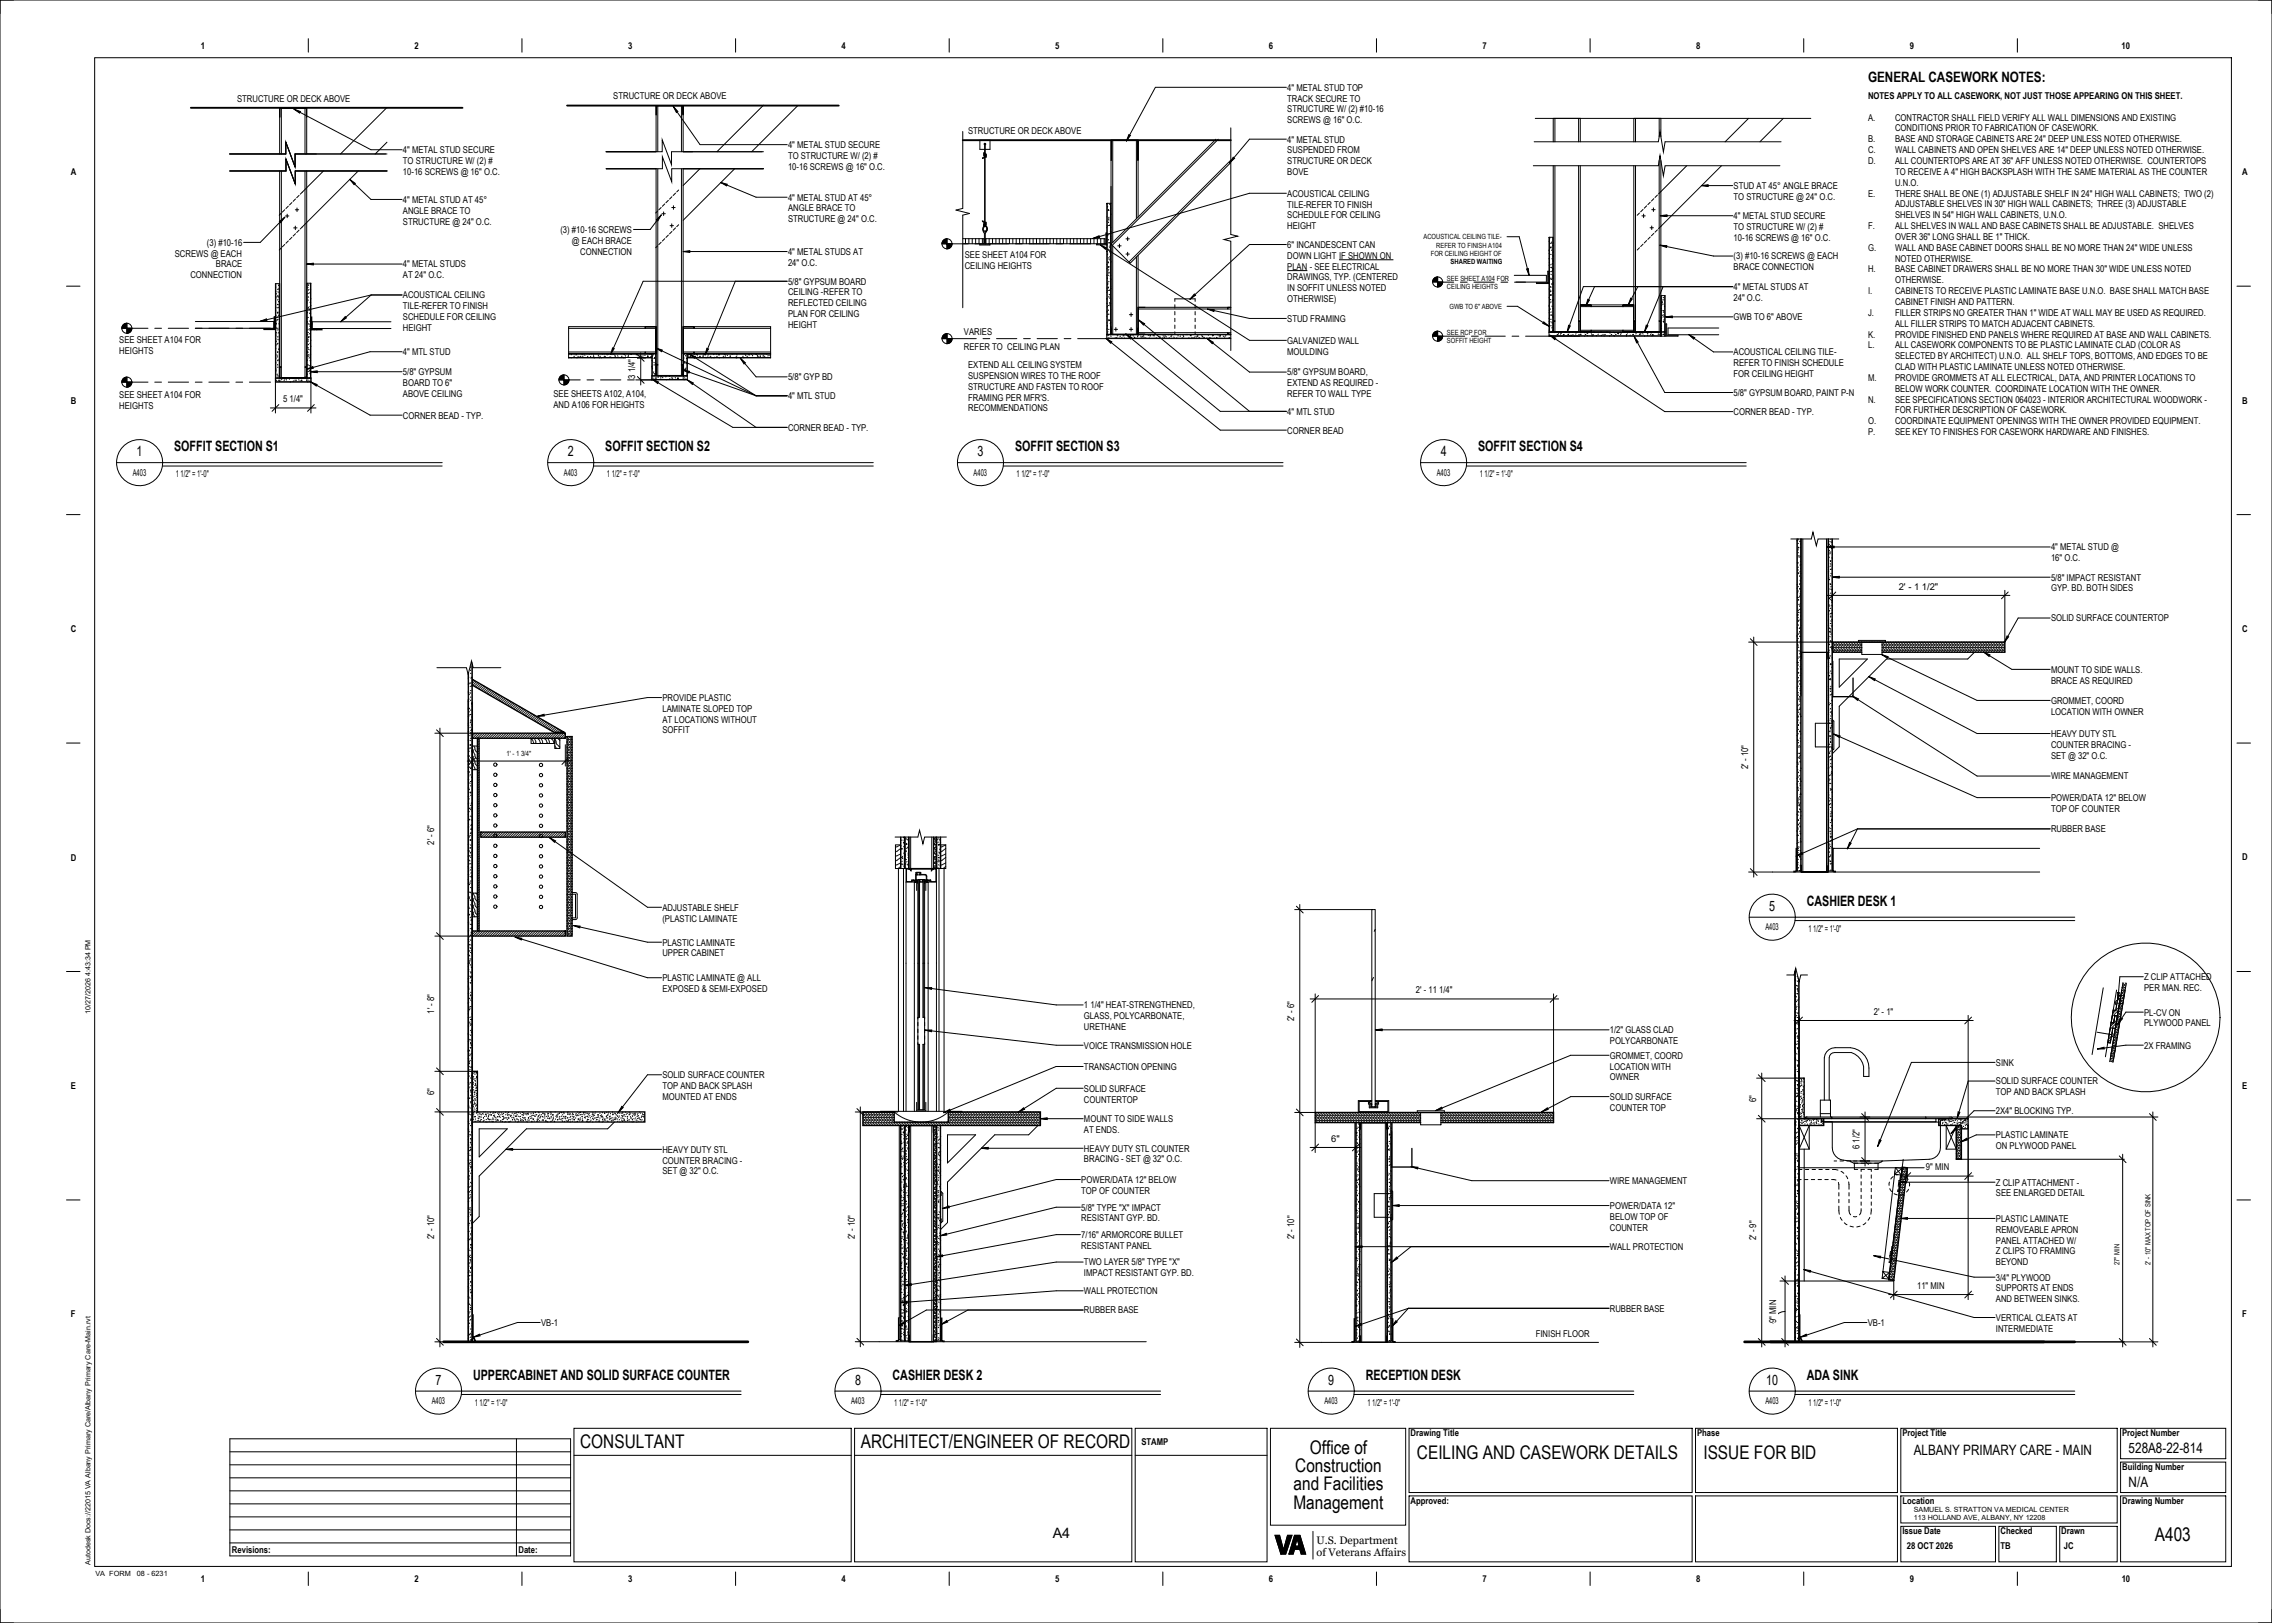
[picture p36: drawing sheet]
<svg xmlns="http://www.w3.org/2000/svg" width="1067mm" height="762mm" viewBox="0 0 1067 762" stroke-linecap="round" stroke-linejoin="round" font-family="sans-serif">
<defs><g id="words">
<g font-size="8.8">
<text x="272" y="680">CONSULTANT</text>
<text x="404" y="680">ARCHITECT/ENGINEER OF RECORD</text>
<text x="615" y="682">Office of</text>
<text x="665" y="685">CEILING AND CASEWORK DETAILS</text>
<text x="800" y="685">ISSUE FOR BID</text>
<text x="608" y="691">Construction</text>
<text x="607" y="700">and Facilities</text>
<text x="607" y="709">Management</text>
<text x="1012" y="723">A403</text>
</g>
<g font-size="6.7">
<text x="877" y="38">GENERAL CASEWORK NOTES:</text>
<text x="64" y="214">1</text>
<text x="82" y="212">SOFFIT SECTION S1</text>
<text x="267" y="214">2</text>
<text x="284" y="212">SOFFIT SECTION S2</text>
<text x="459" y="214">3</text>
<text x="477" y="212">SOFFIT SECTION S3</text>
<text x="676" y="214">4</text>
<text x="694" y="212">SOFFIT SECTION S4</text>
<text x="848" y="425">CASHIER DESK 1</text>
<text x="831" y="428">5</text>
<text x="222" y="648">UPPERCABINET AND SOLID SURFACE COUNTER</text>
<text x="419" y="648">CASHIER DESK 2</text>
<text x="641" y="648">RECEPTION DESK</text>
<text x="848" y="648">ADA SINK</text>
<text x="205" y="650">7</text>
<text x="401" y="650">8</text>
<text x="624" y="650">9</text>
<text x="829" y="650">10</text>
<text x="899" y="683">ALBANY PRIMARY CARE - MAIN</text>
<text x="999" y="682">528A8-22-814</text>
<text x="999" y="698">N/A</text>
<text x="494" y="722">A4</text>
</g>
<g font-size="5.1">
<text x="618" y="725">U.S. Department</text>
<text x="618" y="731">of Veterans Affairs</text>
</g>
<g font-size="4.4">
<text x="94" y="23">1</text>
<text x="195" y="23">2</text>
<text x="295" y="23">3</text>
<text x="395" y="23">4</text>
<text x="495" y="23">5</text>
<text x="596" y="23">6</text>
<text x="696" y="23">7</text>
<text x="796" y="23">8</text>
<text x="897" y="23">9</text>
<text x="996" y="23">10</text>
<text x="111" y="48">STRUCTURE OR DECK ABOVE</text>
<text x="288" y="47">STRUCTURE OR DECK ABOVE</text>
<text x="604" y="43">4&quot; METAL STUD TOP</text>
<text x="604" y="48">TRACK SECURE TO</text>
<text x="877" y="46">NOTES APPLY TO ALL CASEWORK, NOT JUST THOSE APPEARING ON THIS SHEET.</text>
<text x="604" y="53">STRUCTURE W/ (2) #10-16</text>
<text x="604" y="58">SCREWS @ 16&quot; O.C.</text>
<text x="877" y="57">A.</text>
<text x="890" y="57">CONTRACTOR SHALL FIELD VERIFY ALL WALL DIMENSIONS AND EXISTING</text>
<text x="455" y="63">STRUCTURE OR DECK ABOVE</text>
<text x="890" y="62">CONDITIONS PRIOR TO FABRICATION OF CASEWORK.</text>
<text x="189" y="72">4&quot; METAL STUD SECURE</text>
<text x="370" y="69">4&quot; METAL STUD SECURE</text>
<text x="604" y="67">4&quot; METAL STUD</text>
<text x="877" y="67">B.</text>
<text x="877" y="72">C.</text>
<text x="890" y="67">BASE AND STORAGE CABINETS ARE 24&quot; DEEP UNLESS NOTED OTHERWISE.</text>
<text x="890" y="72">WALL CABINETS AND OPEN SHELVES ARE 14&quot; DEEP UNLESS NOTED OTHERWISE.</text>
<text x="189" y="77">TO STRUCTURE W/ (2) #</text>
<text x="370" y="75">TO STRUCTURE W/ (2) #</text>
<text x="604" y="72">SUSPENDED FROM</text>
<text x="604" y="77">STRUCTURE OR DECK</text>
<text x="877" y="77">D.</text>
<text x="890" y="77">ALL COUNTERTOPS ARE AT 36&quot; AFF UNLESS NOTED OTHERWISE. COUNTERTOPS</text>
<text x="33" y="82">A</text>
<text x="189" y="82">10-16 SCREWS @ 16&quot; O.C.</text>
<text x="370" y="80">10-16 SCREWS @ 16&quot; O.C.</text>
<text x="604" y="82">BOVE</text>
<text x="890" y="82">TO RECEIVE A 4&quot; HIGH BACKSPLASH WITH THE SAME MATERIAL AS THE COUNTER</text>
<text x="1053" y="82">A</text>
<text x="814" y="89">STUD AT 45° ANGLE BRACE</text>
<text x="890" y="87">U.N.O.</text>
<text x="189" y="95">4&quot; METAL STUD AT 45°</text>
<text x="370" y="94">4&quot; METAL STUD AT 45°</text>
<text x="604" y="92">ACOUSTICAL CEILING</text>
<text x="814" y="94">TO STRUCTURE @ 24&quot; O.C.</text>
<text x="877" y="92">E.</text>
<text x="890" y="92">THERE SHALL BE ONE (1) ADJUSTABLE SHELF IN 24&quot; HIGH WALL CABINETS; TWO (2)</text>
<text x="189" y="100">ANGLE BRACE TO</text>
<text x="370" y="99">ANGLE BRACE TO</text>
<text x="604" y="97">TILE-REFER TO FINISH</text>
<text x="890" y="97">ADJUSTABLE SHELVES IN 30&quot; HIGH WALL CABINETS; THREE (3) ADJUSTABLE</text>
<text x="189" y="105">STRUCTURE @ 24&quot; O.C.</text>
<text x="370" y="104">STRUCTURE @ 24&quot; O.C.</text>
<text x="604" y="103">SCHEDULE FOR CEILING</text>
<text x="604" y="108">HEIGHT</text>
<text x="814" y="103">4&quot; METAL STUD SECURE</text>
<text x="814" y="108">TO STRUCTURE W/ (2) #</text>
<text x="877" y="108">F.</text>
<text x="890" y="102">SHELVES IN 54&quot; HIGH WALL CABINETS, U.N.O.</text>
<text x="890" y="108">ALL SHELVES IN WALL AND BASE CABINETS SHALL BE ADJUSTABLE. SHELVES</text>
<text x="263" y="109">(3) #10-16 SCREWS</text>
<text x="814" y="113">10-16 SCREWS @ 16&quot; O.C.</text>
<text x="890" y="113">OVER 36&quot; LONG SHALL BE 1&quot; THICK.</text>
<text x="97" y="115">(3) #10-16</text>
<text x="269" y="114">@ EACH BRACE</text>
<text x="272" y="120">CONNECTION</text>
<text x="370" y="120">4&quot; METAL STUDS AT</text>
<text x="604" y="116">6&quot; INCANDESCENT CAN</text>
<text x="877" y="118">G.</text>
<text x="890" y="118">WALL AND BASE CABINET DOORS SHALL BE NO MORE THAN 24&quot; WIDE UNLESS</text>
<text x="82" y="120">SCREWS @ EACH</text>
<text x="101" y="126">BRACE</text>
<text x="189" y="126">4&quot; METAL STUDS</text>
<text x="370" y="125">24&quot; O.C.</text>
<text x="453" y="121">SEE SHEET A104 FOR</text>
<text x="604" y="121">DOWN LIGHT IF SHOWN ON</text>
<text x="814" y="122">(3) #10-16 SCREWS @ EACH</text>
<text x="890" y="123">NOTED OTHERWISE.</text>
<text x="89" y="131">CONNECTION</text>
<text x="189" y="131">AT 24&quot; O.C.</text>
<text x="453" y="126">CEILING HEIGHTS</text>
<text x="604" y="127">PLAN - SEE ELECTRICAL</text>
<text x="604" y="132">DRAWINGS, TYP. (CENTERED</text>
<text x="814" y="127">BRACE CONNECTION</text>
<text x="877" y="128">H.</text>
<text x="890" y="128">BASE CABINET DRAWERS SHALL BE NO MORE THAN 30&quot; WIDE UNLESS NOTED</text>
<text x="370" y="134">5/8&quot; GYPSUM BOARD</text>
<text x="604" y="137">IN SOFFIT UNLESS NOTED</text>
<text x="814" y="136">4&quot; METAL STUDS AT</text>
<text x="890" y="133">OTHERWISE.</text>
<text x="189" y="140">ACOUSTICAL CEILING</text>
<text x="370" y="139">CEILING -REFER TO</text>
<text x="370" y="144">REFLECTED CEILING</text>
<text x="604" y="142">OTHERWISE)</text>
<text x="814" y="141">24&quot; O.C.</text>
<text x="877" y="138">I.</text>
<text x="890" y="138">CABINETS TO RECEIVE PLASTIC LAMINATE BASE U.N.O. BASE SHALL MATCH BASE</text>
<text x="890" y="143">CABINET FINISH AND PATTERN.</text>
<text x="189" y="145">TILE-REFER TO FINISH</text>
<text x="370" y="149">PLAN FOR CEILING</text>
<text x="877" y="148">J.</text>
<text x="890" y="148">FILLER STRIPS NO GREATER THAN 1&quot; WIDE AT WALL MAY BE USED AS REQUIRED.</text>
<text x="189" y="150">SCHEDULE FOR CEILING</text>
<text x="189" y="155">HEIGHT</text>
<text x="370" y="154">HEIGHT</text>
<text x="604" y="151">STUD FRAMING</text>
<text x="814" y="150">GWB TO 6&quot; ABOVE</text>
<text x="890" y="153">ALL FILLER STRIPS TO MATCH ADJACENT CABINETS.</text>
<text x="56" y="161">SEE SHEET A104 FOR</text>
<text x="453" y="157">VARIES</text>
<text x="604" y="161">GALVANIZED WALL</text>
<text x="877" y="158">K.</text>
<text x="890" y="158">PROVIDE FINISHED END PANELS WHERE REQUIRED AT BASE AND WALL CABINETS.</text>
<text x="56" y="166">HEIGHTS</text>
<text x="189" y="167">4&quot; MTL STUD</text>
<text x="453" y="165">REFER TO CEILING PLAN</text>
<text x="604" y="166">MOULDING</text>
<text x="814" y="167">ACOUSTICAL CEILING TILE-</text>
<text x="877" y="164">L.</text>
<text x="890" y="164">ALL CASEWORK COMPONENTS TO BE PLASTIC LAMINATE CLAD (COLOR AS</text>
<text x="455" y="173">EXTEND ALL CEILING SYSTEM</text>
<text x="814" y="172">REFER TO FINISH SCHEDULE</text>
<text x="890" y="169">SELECTED BY ARCHITECT) U.N.O. ALL SHELF TOPS, BOTTOMS, AND EDGES TO BE</text>
<text x="890" y="174">CLAD WITH PLASTIC LAMINATE UNLESS NOTED OTHERWISE.</text>
<text x="189" y="176">5/8&quot; GYPSUM</text>
<text x="298" y="178" transform="rotate(-90 298 178)">3 1/4&quot;</text>
<text x="370" y="179">5/8&quot; GYP BD</text>
<text x="455" y="178">SUSPENSION WIRES TO THE ROOF</text>
<text x="604" y="176">5/8&quot; GYPSUM BOARD,</text>
<text x="814" y="177">FOR CEILING HEIGHT</text>
<text x="877" y="179">M.</text>
<text x="890" y="179">PROVIDE GROMMETS AT ALL ELECTRICAL, DATA, AND PRINTER LOCATIONS TO</text>
<text x="189" y="181">BOARD TO 6&quot;</text>
<text x="455" y="183">STRUCTURE AND FASTEN TO ROOF</text>
<text x="604" y="181">EXTEND AS REQUIRED -</text>
<text x="814" y="186">5/8&quot; GYPSUM BOARD, PAINT P-N</text>
<text x="890" y="184">BELOW WORK COUNTER. COORDINATE LOCATION WITH THE OWNER.</text>
<text x="33" y="190">B</text>
<text x="56" y="187">SEE SHEET A104 FOR</text>
<text x="133" y="189">5 1/4&quot;</text>
<text x="189" y="186">ABOVE CEILING</text>
<text x="260" y="187">SEE SHEETS A102, A104,</text>
<text x="260" y="192">AND A106 FOR HEIGHTS</text>
<text x="370" y="187">4&quot; MTL STUD</text>
<text x="455" y="188">FRAMING PER MFR'S.</text>
<text x="604" y="186">REFER TO WALL TYPE</text>
<text x="877" y="189">N.</text>
<text x="890" y="189">SEE SPECIFICATIONS SECTION 064023 - INTERIOR ARCHITECTURAL WOODWORK -</text>
<text x="1053" y="189">B</text>
<text x="56" y="192">HEIGHTS</text>
<text x="189" y="196">CORNER BEAD - TYP.</text>
<text x="455" y="193">RECOMMENDATIONS</text>
<text x="604" y="195">4&quot; MTL STUD</text>
<text x="814" y="195">CORNER BEAD - TYP.</text>
<text x="890" y="194">FOR FURTHER DESCRIPTION OF CASEWORK.</text>
<text x="370" y="202">CORNER BEAD - TYP.</text>
<text x="604" y="204">CORNER BEAD</text>
<text x="877" y="199">O.</text>
<text x="890" y="199">COORDINATE EQUIPMENT OPENINGS WITH THE OWNER PROVIDED EQUIPMENT.</text>
<text x="877" y="204">P.</text>
<text x="890" y="204">SEE KEY TO FINISHES FOR CASEWORK HARDWARE AND FINISHES.</text>
<text x="62" y="223">A403</text>
<text x="83" y="224">1 1/2&quot; = 1'-0&quot;</text>
<text x="265" y="223">A403</text>
<text x="285" y="224">1 1/2&quot; = 1'-0&quot;</text>
<text x="457" y="223">A403</text>
<text x="477" y="224">1 1/2&quot; = 1'-0&quot;</text>
<text x="675" y="223">A403</text>
<text x="695" y="224">1 1/2&quot; = 1'-0&quot;</text>
<text x="963" y="258">4&quot; METAL STUD @</text>
<text x="963" y="263">16&quot; O.C.</text>
<text x="963" y="273">5/8&quot; IMPACT RESISTANT</text>
<text x="892" y="277">2' - 1 1/2&quot;</text>
<text x="963" y="278">GYP. BD. BOTH SIDES</text>
<text x="963" y="292">SOLID SURFACE COUNTERTOP</text>
<text x="33" y="297">C</text>
<text x="1053" y="297">C</text>
<text x="963" y="316">MOUNT TO SIDE WALLS.</text>
<text x="963" y="321">BRACE AS REQUIRED</text>
<text x="311" y="329">PROVIDE PLASTIC</text>
<text x="311" y="334">LAMINATE SLOPED TOP</text>
<text x="963" y="330">GROMMET, COORD</text>
<text x="963" y="336">LOCATION WITH OWNER</text>
<text x="311" y="339">AT LOCATIONS WITHOUT</text>
<text x="311" y="344">SOFFIT</text>
<text x="963" y="346">HEAVY DUTY STL</text>
<text x="963" y="351">COUNTER BRACING -</text>
<text x="963" y="356">SET @ 32&quot; O.C.</text>
<text x="821" y="361" transform="rotate(-90 821 361)">2' - 10&quot;</text>
<text x="963" y="366">WIRE MANAGEMENT</text>
<text x="963" y="376">POWER/DATA 12&quot; BELOW</text>
<text x="963" y="381">TOP OF COUNTER</text>
<text x="963" y="391">RUBBER BASE</text>
<text x="204" y="397" transform="rotate(-90 204 397)">2' - 6&quot;</text>
<text x="33" y="404">D</text>
<text x="1053" y="404">D</text>
<text x="311" y="428">ADJUSTABLE SHELF</text>
<text x="311" y="433">(PLASTIC LAMINATE</text>
<text x="829" y="437">A403</text>
<text x="849" y="438">1 1/2&quot; = 1'-0&quot;</text>
<text x="311" y="444">PLASTIC LAMINATE</text>
<text x="311" y="449">UPPER CABINET</text>
<text x="311" y="461">PLASTIC LAMINATE @ ALL</text>
<text x="1007" y="460">Z CLIP ATTACHED</text>
<text x="311" y="466">EXPOSED &amp; SEMI-EXPOSED</text>
<text x="665" y="466">2' - 11 1/4&quot;</text>
<text x="1007" y="465">PER MAN. REC.</text>
<text x="509" y="473">1 1/4&quot; HEAT-STRENGTHENED,</text>
<text x="204" y="476" transform="rotate(-90 204 476)">1' - 8&quot;</text>
<text x="509" y="478">GLASS, POLYCARBONATE,</text>
<text x="608" y="479" transform="rotate(-90 608 479)">2' - 6&quot;</text>
<text x="880" y="476">2' - 1&quot;</text>
<text x="1007" y="477">PL-CV ON</text>
<text x="509" y="484">URETHANE</text>
<text x="756" y="485">1/2&quot; GLASS CLAD</text>
<text x="1007" y="482">PLYWOOD PANEL</text>
<text x="756" y="490">POLYCARBONATE</text>
<text x="509" y="492">VOICE TRANSMISSION HOLE</text>
<text x="756" y="497">GROMMET, COORD</text>
<text x="1007" y="492">2X FRAMING</text>
<text x="509" y="502">TRANSACTION OPENING</text>
<text x="756" y="502">LOCATION WITH</text>
<text x="937" y="500">SINK</text>
<text x="311" y="506">SOLID SURFACE COUNTER</text>
<text x="756" y="507">OWNER</text>
<text x="937" y="509">SOLID SURFACE COUNTER</text>
<text x="33" y="511">E</text>
<text x="204" y="514" transform="rotate(-90 204 514)">6&quot;</text>
<text x="311" y="511">TOP AND BACK SPLASH</text>
<text x="509" y="513">SOLID SURFACE</text>
<text x="937" y="514">TOP AND BACK SPLASH</text>
<text x="1053" y="511">E</text>
<text x="311" y="516">MOUNTED AT ENDS</text>
<text x="509" y="518">COUNTERTOP</text>
<text x="756" y="516">SOLID SURFACE</text>
<text x="756" y="522">COUNTER TOP</text>
<text x="825" y="517" transform="rotate(-90 825 517)">6&quot;</text>
<text x="509" y="527">MOUNT TO SIDE WALLS</text>
<text x="937" y="523">2X4&quot; BLOCKING TYP.</text>
<text x="509" y="532">AT ENDS.</text>
<text x="625" y="536">6&quot;</text>
<text x="873" y="539" transform="rotate(-90 873 539)">6 1/2&quot;</text>
<text x="937" y="534">PLASTIC LAMINATE</text>
<text x="937" y="540">ON PLYWOOD PANEL</text>
<text x="311" y="541">HEAVY DUTY STL</text>
<text x="509" y="541">HEAVY DUTY STL COUNTER</text>
<text x="509" y="546">BRACING - SET @ 32&quot; O.C.</text>
<text x="311" y="546">COUNTER BRACING -</text>
<text x="311" y="551">SET @ 32&quot; O.C.</text>
<text x="904" y="550">9&quot; MIN</text>
<text x="508" y="555">POWER/DATA 12&quot; BELOW</text>
<text x="756" y="556">WIRE MANAGEMENT</text>
<text x="937" y="557">Z CLIP ATTACHMENT -</text>
<text x="508" y="560">TOP OF COUNTER</text>
<text x="937" y="562">SEE ENLARGED DETAIL</text>
<text x="508" y="568">5/8&quot; TYPE &quot;X&quot; IMPACT</text>
<text x="756" y="568">POWER/DATA 12&quot;</text>
<text x="508" y="573">RESISTANT GYP. BD.</text>
<text x="756" y="573">BELOW TOP OF</text>
<text x="937" y="574">PLASTIC LAMINATE</text>
<text x="204" y="582" transform="rotate(-90 204 582)">2' - 10&quot;</text>
<text x="401" y="582" transform="rotate(-90 401 582)">2' - 10&quot;</text>
<text x="508" y="581">7/16&quot; ARMORCORE BULLET</text>
<text x="608" y="582" transform="rotate(-90 608 582)">2' - 10&quot;</text>
<text x="756" y="578">COUNTER</text>
<text x="937" y="579">REMOVEABLE APRON</text>
<text x="508" y="586">RESISTANT PANEL</text>
<text x="756" y="587">WALL PROTECTION</text>
<text x="825" y="582" transform="rotate(-90 825 582)">2' - 9&quot;</text>
<text x="937" y="584">PANEL ATTACHED W/</text>
<text x="937" y="589">Z CLIPS TO FRAMING</text>
<text x="509" y="594">TWO LAYER 5/8&quot; TYPE &quot;X&quot;</text>
<text x="509" y="599">IMPACT RESISTANT GYP. BD.</text>
<text x="937" y="594">BEYOND</text>
<text x="900" y="605">11&quot; MIN</text>
<text x="937" y="601">3/4&quot; PLYWOOD</text>
<text x="509" y="608">WALL PROTECTION</text>
<text x="937" y="606">SUPPORTS AT ENDS</text>
<text x="937" y="611">AND BETWEEN SINKS.</text>
<text x="509" y="617">RUBBER BASE</text>
<text x="756" y="616">RUBBER BASE</text>
<text x="33" y="619">F</text>
<text x="254" y="622">VB-1</text>
<text x="834" y="621" transform="rotate(-90 834 621)">9&quot; MIN</text>
<text x="877" y="623">VB-1</text>
<text x="937" y="620">VERTICAL CLEATS AT</text>
<text x="1053" y="619">F</text>
<text x="721" y="628">FINISH FLOOR</text>
<text x="937" y="625">INTERMEDIATE</text>
<text x="203" y="659">A403</text>
<text x="400" y="659">A403</text>
<text x="622" y="659">A403</text>
<text x="829" y="659">A403</text>
<text x="223" y="660">1 1/2&quot; = 1'-0&quot;</text>
<text x="420" y="660">1 1/2&quot; = 1'-0&quot;</text>
<text x="642" y="660">1 1/2&quot; = 1'-0&quot;</text>
<text x="849" y="660">1 1/2&quot; = 1'-0&quot;</text>
<text x="662" y="674">Drawing Title</text>
<text x="797" y="674">Phase</text>
<text x="893" y="674">Project Title</text>
<text x="996" y="674">Project Number</text>
<text x="536" y="678">STAMP</text>
<text x="996" y="690">Building Number</text>
<text x="662" y="706">Approved:</text>
<text x="893" y="706">Location</text>
<text x="996" y="706">Drawing Number</text>
<text x="893" y="720">Issue Date</text>
<text x="939" y="720">Checked</text>
<text x="968" y="720">Drawn</text>
<text x="109" y="729">Revisions:</text>
<text x="243" y="729">Date:</text>
<text x="895" y="727">28 OCT 2026</text>
<text x="939" y="727">TB</text>
<text x="969" y="727">JC</text>
<text x="94" y="743">1</text>
<text x="195" y="743">2</text>
<text x="295" y="743">3</text>
<text x="395" y="743">4</text>
<text x="496" y="743">5</text>
<text x="596" y="743">6</text>
<text x="696" y="743">7</text>
<text x="796" y="743">8</text>
<text x="897" y="743">9</text>
<text x="996" y="743">10</text>
</g>
<g font-size="3.4">
<text x="668" y="112">ACOUSTICAL CEILING TILE-</text>
<text x="674" y="116">REFER TO FINISH A104</text>
<text x="672" y="120">FOR CEILING HEIGHT OF</text>
<text x="681" y="124">SHARED WAITING</text>
<text x="679" y="132">SEE SHEET A104 FOR</text>
<text x="679" y="136">CEILING HEIGHTS</text>
<text x="681" y="145">GWB TO 6&quot; ABOVE</text>
<text x="679" y="157">SEE RCP FOR</text>
<text x="679" y="161">SOFFIT HEIGHT</text>
<text x="238" y="355">1' - 1 3/4&quot;</text>
<text x="42" y="476" transform="rotate(-90 42 476)">10/27/2026 4:43:34 PM</text>
<text x="995" y="594" transform="rotate(-90 995 594)">27&quot; MIN</text>
<text x="1010" y="594" transform="rotate(-90 1010 594)">2' - 10&quot; MAX TOP OF SINK</text>
<text x="899" y="710">SAMUEL S. STRATTON VA MEDICAL CENTER</text>
<text x="899" y="714">113 HOLLAND AVE, ALBANY, NY 12208</text>
<text x="42" y="735" transform="rotate(-90 42 735)">Autodesk Docs://22015 VA Albany Primary Care/Albany Primary Care-Main.rvt</text>
<text x="45" y="740">VA FORM</text>
<text x="64" y="740">08 - 6231</text>
</g>
</g></defs>
<path d="M58 178l2-1v2h-3zM60 179h2v2l-2 1z" fill="#000"/>
<g fill="#fff">
<path d="M146 149v5h5v1h-5z"/>
<path d="M129 149v6h-5v-1h5z"/>
</g>
<path d="M58 152h2v2h-3zM60 154h2v1l-2 2z" fill="#000"/>
<g fill="none" stroke="#000" stroke-width=".47">
<path d="M131 51h13v4v-4h-13v4zM132 51v21M143 51v21M182 50l-22 22M134 75l5 11v-6h43h-43v6l-5-11v5zM144 72v-21h-13v21M181 72h-42v6l-5-11v5h-26h26v-5l5 11v-6h43M182 67l-6 5M108 80h26M131 80v92M132 80l1 97M134 98l-1 2"/>
<path d="M135 97l-1 1M137 95l-1 1M139 98h1M139 93l-1 2M139 98v1M140 92l-1 1M143 80v97M144 80v92M152 80l-11 11M168 80l-27 27M132 116l-1 1M132 100l-1 1"/>
<path d="M134 115l-1 1M134 101h2M135 101v1M135 113l-1 1M137 111l-1 2M138 107h1M139 106v2M139 110l-1 1M140 108l-1 1M129 135h1M129 137h1M129 140h1"/>
<path d="M129 139h.1M130 133v44M130 138h.1M130 139h.1M130 136h1M130 139h1M130 137h1M131 139v1M131 136h.1M131 134h.1M131 133v44M131 140h.1"/>
<path d="M131 135h.1M144 133v44M144 135h1M144 134h1M144 138h1M145 139v1M145 136h.1M145 134h.1M145 137v1M146 136h.1M146 133v44M57 154h12"/>
<path d="M58 152h2v2h2l-1 2-1 1v-3h-3zM60 152v5M73 154h3M79 154h10M92 151h37v3h-37M129 149v6h-5v-1h5zM129 146h1M129 148h1M129 151h1M129 157h1M129 159h1M129 145h.1"/>
<path d="M129 159h.1M129 158h1M129 151h.1M130 152h.1M130 148l-1 1M130 154h.1M130 156h.1M130 150h.1M130 144v1M130 143h1M130 147h1M130 150h1"/>
<path d="M130 154h1M130 158h1M130 149h.1M130 159l1 1M131 141h-1M131 155h-1M131 147h-1M131 144v1M131 142h.1M131 152h.1M131 156h.1M131 148h.1"/>
<path d="M131 156v1M131 145h.1M131 151h.1M131 153h.1M131 158h.1M144 142h.1M144 150h.1M144 141v1M144 147h.1M144 151h.1M144 145h1M144 156h1"/>
<path d="M144 141h1M144 149h1M144 152h1M145 157h-1M145 159v1M145 155h.1M145 144h.1M145 158v1M145 158h.1M145 152h.1M145 154v1M145 146h.1"/>
<path d="M145 157h.1M146 142h.1M146 147h.1M146 153h.1M146 158h.1M146 144h.1M146 155h.1M146 145h.1M146 147h-1M146 149v1M146 151h-1M146 143h.1"/>
<path d="M146 160h.1M146 149v-16h-2v44h2v-22M146 149v5h5v1h-5zM146 140h.1M146 154v1M184 151h-37v3h37M57 179h12M58 178l2-1v2h2l-1 2-1 1v-3h-3zM60 177v5M73 179h3M79 179h10M92 179h3"/>
<path d="M98 179h10M111 179h3M117 179h10M129 177h17v2h-17zM129 162h1M129 168h1M129 170h1M129 173h1M129 179h17M129 161h.1M129 163l1 1M129 173h.1"/>
<path d="M130 174h.1M130 178v1M130 160h.1M130 167h.1M130 162h.1M130 176h.1M130 161h1M130 165h1M130 169h1M130 172h1M130 176h1M130 171h.1"/>
<path d="M130 167v1M130 165h.1M131 177h-1M131 169h-1M131 164h.1M131 178v1M131 177h.1M131 179h.1M131 162h.1M131 167h.1M131 173h.1M131 175h.1"/>
<path d="M131 178h1M131 177v-44h-2v45h17M131 172h.1M131 172h1h-1v5h13v-5h-1h1v5h-13zM132 178h.1M133 178h1M134 178h.1M134 178h1M135 177h1M136 178h.1M136 177h.1M136 179h.1"/>
<path d="M137 177h1M137 178h1M138 179h.1M138 178h1M139 178v1M140 178v1M141 177h.1M141 178h1M141 179h.1M142 179h.1M142 177h1M143 177h1"/>
<path d="M144 178v1M144 177h.1M144 173h.1M144 167h.1M144 172h.1M144 178h.1M144 169h.1M144 176h.1M144 171h1M144 167h1M144 160h1M144 163h1"/>
<path d="M144 174h1M144 178h1M144 165l1 1M145 165h-1M145 179h-1M145 162h.1M145 164h.1M145 166v1M145 174v1M145 168h.1M145 179h.1M145 174h.1"/>
<path d="M146 164h.1M146 169h.1M146 166h.1M146 167h.1M146 172h-1M146 161h.1M146 175h.1M146 172h.1M146 163h.1"/>
<circle cx="60" cy="154" r="2.4"/>
<circle cx="60" cy="179" r="2.4"/>
</g>
<path d="M124 154v1M128 154l-1 1M129 153v1M129 149v1M129 154v1M146 151h.1M146 152v1M148 154l-1 1M149 154v1" fill="none" stroke="#191919" stroke-width=".47"/>
<path d="M90 51h127" fill="none" stroke="#000" stroke-width=".89"/>
<g fill="#fff">
<path d="M306 166h2v10h-2z"/>
<path d="M321 166h2v10h-2z"/>
<path d="M306 176h17v2h-17z"/>
<path d="M267 166h39v2h-39z"/>
<path d="M323 166h39v2h-39z"/>
</g>
<path d="M263 177l2-1v2h-3zM265 178h2v2l-2 1z" fill="#000"/>
<g fill="none" stroke="#000" stroke-width=".47">
<path d="M308 50v21h-23h26v-5l4 11v-6h43M308 50h13v21h37M308 50h13v4v-4h-13v4zM309 50v21M320 50v21M358 49l-21 22M375 50l-22 21M285 79h26v-5l4 11v-6h43h-37v92M308 79v92M309 79v97M320 79v97M329 79l-8 8"/>
<path d="M345 79l-24 24M309 99l-1 1M310 97l-1 2M312 100v1M312 96l-1 1M314 94l-1 1M315 97h2M316 92l-2 1M316 97v1M317 91l-1 1M319 89l-1 1M309 115l-1 1"/>
<path d="M310 114l-1 1M311 100h1M312 112l-1 1M314 110l-1 1M315 106h1M315 105v2M316 109l-2 1M317 107l-1 1M319 106h-1M267 153h41v13h-41zM267 154h41M303 153h5v13h-5v-1v1h5v-13h-5v1z"/>
<path d="M321 153h41v13h-41zM321 153h5v1v-1h-5v13h5v-1v1h-5zM321 154h41M262 178h10M263 177l2-1v2h2l-1 2-1 1v-3h-3zM265 176v5M267 166h39M267 168h39M267 166h39v2h-39zM267 165h41M268 168h.1M268 166v1"/>
<path d="M269 167h1M270 166h.1M271 166l-1 1M271 168h.1M271 167h1M272 166h.1M272 167v1M272 167h1M273 166h.1M274 167h.1M274 167h1M276 166h-1"/>
<path d="M276 178h3M276 167v1M277 167v1M278 166h.1M279 167h.1M279 168h.1M281 168h.1M281 167h.1M282 167h.1M282 178h10M282 168h.1M284 166h.1"/>
<path d="M284 167h.1M284 167v1M285 166v1M286 167v1M287 168h.1M287 166v1M288 166h.1M289 167h.1M290 166h.1M290 167h.1M292 167h.1M293 168h.1"/>
<path d="M293 166v1M294 167h.1M295 178h3M295 167h.1M296 168h.1M297 166l-1 1M299 166v1M299 168h.1M300 167h1M301 167l-1 1M301 167h.1M302 167h.1"/>
<path d="M303 167h.1M304 167h.1M306 167v1M306 167h.1M306 168v10h2M306 169h.1M306 172h.1M306 178h17M306 177h17M306 166v10M306 173h.1M307 177v1"/>
<path d="M307 175h.1M307 168h.1M307 171h.1M307 170h.1M307 166v1M307 176h.1M308 177v1M308 175v1M308 166v10M308 178h.1M308 166h.1M308 172h.1"/>
<path d="M308 174h.1M308 177h.1M308 176h13M308 171h.1M308 176h.1M308 171h1h-1v5h13v-5h-1h1v5h-13zM309 177h.1M310 177h.1M311 177h-1M311 177h.1M313 177h.1M313 176h.1"/>
<path d="M313 178h.1M314 176v1M315 178h-1M315 177h.1M316 177v1M317 177h.1M318 176h.1M318 177h1M318 178h.1M318 178h1M321 177v1M321 176h.1"/>
<path d="M321 172h.1M321 171h.1M321 165h41M321 166v10M321 177h.1M321 168h.1M321 175h.1M321 170h.1M321 166h1M321 170h1M321 173h1M321 177h1"/>
<path d="M321 178h.1M322 173v1M322 167h.1M322 178h.1M322 173h.1M322 168h1M322 174h1M322 170v1M322 166h.1M322 174h.1M323 171h.1M323 166v10"/>
<path d="M323 166h39M323 176h-17v2M323 168h39M323 168h39v-2h-39v12h-22M323 167h1M323 166v1M324 167v1M325 166h.1M326 166h.1M326 167h1M327 166v1M327 167h.1"/>
<path d="M327 168h.1M328 167h1M329 167v1M330 167v1M330 167h.1M331 166h.1M331 168h1M332 167h.1M333 167h1M334 168h.1M335 168h.1M335 166v1"/>
<path d="M336 168h-1M336 166h1M336 167h1M338 166l-1 1M338 166v1M338 168h.1M340 167h.1M340 168h.1M340 166v1M341 167h.1M341 167h1M343 167h.1"/>
<path d="M345 166h.1M346 168h.1M346 167h.1M346 166v1M348 168h.1M349 167h.1M349 168h.1M350 167h.1M351 167h.1M352 166l-1 1M352 166v1M353 166h.1"/>
<path d="M353 167h.1M355 166h.1M356 167h.1M356 167l-1 1M357 167h.1M358 167v1M358 167h.1M359 167h.1M361 167h.1M361 167h1"/>
<circle cx="265" cy="178" r="2.4"/>
</g>
<path d="M266 50h128" fill="none" stroke="#000" stroke-width=".89"/>
<g fill="#fff">
<path d="M463 112h56v2h-56z"/>
<path d="M452 112h10v2h-10z"/>
<path d="M520 95h2v62h-2z"/>
<path d="M520 157h58v2h-58z"/>
</g>
<path d="M443 113l2-1v2h-3zM445 114h2v2l-2 1zM443 157h2v2h-3zM445 159h2v1l-2 1z" fill="#000"/>
<g fill="none" stroke="#000" stroke-width=".47">
<path d="M452 62v36l-3 1 6 1-3 1v43M462 72l1 1M462 73l1 1-1-1M462 72h.1M462 72v1M462 73h.1M462 74v31l-1-1h1M462 68v-1l1 1M462 70h-2v-4h5v4h-2M462 72v-4l1 4M462 73l-1 1h2v31M522 66h12v36"/>
<path d="M522 66h.1M522 75v79M522 66h12v9v-9h-12v9zM522 66v48M534 66v37M571 65l-49 50 9 9 47-48M572 65l-50 50M578 75l-48 48M578 60v50l3 1-6 1 3 1v52M520 95h2v62h-2zM520 96h.1M520 95v62"/>
<path d="M520 97h.1M520 99h1M521 98l-1 1M521 96h.1M521 96h1M521 98h1M521 95v62M442 114h13M443 113l2-1v2h2l-1 2-1 1v-3h-3zM445 112v5M452 112h10v2h-10M453 112v2"/>
<path d="M455 112v2M457 112v2M458 114h3M458 112v2M460 112v2M461 112v2M462 106h.1M462 105v1M462 105h.1M462 108h1v7h2h-5h2zM462 106v3M462 106l-1 2 1 1"/>
<path d="M463 106a1.6 1.6 0 0 1 0 3M463 106a1.8 1.8 0 0 1 0 3M463 104l-1 1M463 105l-1 1M463 112h56v2h-56zM463 112v2M464 114h10M464 112v2M466 112v2M468 112v2M469 112v2M471 112v2"/>
<path d="M472 112v2M474 112v2M476 112v2M477 114h3M477 112v2M479 112v2M480 112v2M482 112v2M483 114h10M484 112v2M485 112v2M487 112v2"/>
<path d="M488 112v2M490 112v2M491 112v2M493 112v2M495 112v2M496 114h3M496 112v2M498 112v2M499 112v2M501 112v2M502 114h10M503 112v2"/>
<path d="M504 112v2M506 112v2M507 112v2M509 112v2M510 112v2M512 112v2M514 112v2M515 112v2M517 112v2M518 112v2M520 102h.1M520 104h.1"/>
<path d="M520 107h.1M520 113h.1M520 115l-1-6v6h-4h5M520 106h.1M520 118h.1M520 110h.1M520 110v1M520 119v1M520 103h1M520 106h1M520 110h1M520 114h1"/>
<path d="M520 117h1M521 103h.1M521 112l-1 1M521 104l-1 1M521 102h.1M521 116h.1M521 114h.1M521 118h.1M521 106h.1M521 114v1M521 109h1M521 115v1"/>
<path d="M521 111h1M521 101h1M521 107h1M521 112h1M521 118h1M522 119h-1M522 113h.1M522 108v1M522 100v1M522 115v42M525 115h1M526 115v1"/>
<path d="M529 112h1M529 119h1M529 111v2M529 118v2M534 120v34v-10h44h-2v1l1-1h1M520 124h.1M520 126h.1M520 129h.1M520 135h.1M520 137h.1M520 136v1M520 130v1"/>
<path d="M520 133h.1M520 133v1M520 125h.1M520 123h1M520 123h.1M520 121h1M520 125h1M520 128h1M520 132h1M520 139h1M521 125v1M521 135h-1"/>
<path d="M521 127h-1M521 128h.1M521 122h.1M521 138h.1M521 136h-1M521 120v1M521 140h.1M521 131h1M521 129v1M521 121h.1M521 120h1M521 123h1"/>
<path d="M521 129h1M521 134h1M522 135v1M522 131h.1M522 123h.1M534 121v36M442 159h16M443 157h2v2h2l-1 2h-1v-2h-3zM445 157v4M462 159h3M468 159h9M481 159h3"/>
<path d="M487 159h9M500 159h3M520 149h.1M520 152h.1M520 158h.1M520 159h58M520 157h58M520 142v1M520 140h.1M520 153h.1M520 154v1M520 146h.1"/>
<path d="M520 144h.1M520 157v1M520 156h.1M520 147v1M520 145l1 1M520 143h1M520 148h1M520 155h1M520 159h1M521 150h.1M521 157h-1M521 150l-1 1"/>
<path d="M521 142h.1M521 143h.1M521 155l1 1M521 143v1M521 140h1M521 142h1M521 145h1M521 154h1M521 157h1M522 158h.1M522 152h-1M522 153h.1"/>
<path d="M522 154v3h12v-3v3h-12zM522 159h.1M522 157h.1M523 155h2M524 159h.1M524 154v1M524 158v1M525 158h.1M525 157h.1M526 159h.1M526 158h.1M527 159h.1"/>
<path d="M527 157v1M528 158h.1M528 159h.1M529 157h.1M530 155h2M530 148h2M531 157h.1M531 157v1M531 147v2M531 154v1M531 159h.1M532 158h.1"/>
<path d="M533 158v1M534 159h.1M534 158h.1M534 157v1M534 157v-13h4h-4v13h4h-4M534 145h44M534 156h44M536 158h.1M536 159h.1M537 158h.1M538 159h.1M539 157v1"/>
<path d="M540 159h-1M540 158h.1M540 159h.1M540 157v1M542 157l-1 1M542 158h.1M542 159h.1M543 159h.1M543 157h.1M545 158h.1M546 159h.1M546 158h.1"/>
<path d="M547 158h.1M547 158h1M549 157h.1M549 159h.1M550 158h.1M550 159h.1M551 158h.1M552 141v-1h9v1M552 143v2M552 146v2M552 149v2M552 153v1"/>
<path d="M552 156v1M552 159h.1M553 159h.1M553 158h.1M554 158h.1M555 159h.1M556 157l-1 1M556 158h.1M557 157h.1M557 157h1M558 159h.1M559 157v1"/>
<path d="M559 157h.1M560 158v1M560 159h.1M561 158h.1M561 143v2M561 146v2M561 149v2M561 153v1M561 156v1M562 158h.1M563 158v1M564 158h.1"/>
<path d="M565 158h.1M565 158v1M566 159h.1M567 159h.1M568 157h-1M568 159h.1M568 157h.1M568 159h1M569 157h.1M570 157l-1 1M570 159h.1M571 158v1"/>
<path d="M571 159h1M572 157h.1M572 158h1M573 158h.1M573 157v1M574 158h.1M575 158h.1M575 158h1M577 157h.1M577 158v1M577 159h1M577 157h1"/>
<path d="M578 157h-1l-1-1v1h2h-58v2M578 159h-72"/>
<circle cx="445" cy="114" r="2.4"/>
<circle cx="445" cy="159" r="2.4"/>
</g>
<path d="M452 66h126" fill="none" stroke="#000" stroke-width=".89"/>
<g fill="#fff">
<path d="M618 522h111v5h-52v-5h-10v5h-49z"/>
<path d="M651 527h2v103h-2z"/>
<path d="M637 527h2v103h-2z"/>
<path d="M644 427h2v93h-2z"/>
</g>
<g fill="none" stroke="#191919" stroke-width=".47">
<path d="M618 522l49 1M618 524h49M618 522l1 2-1 1h49M618 526h49M618 525l1 1-1 1M618 522h.1M619 522l1 2-1 1 1 1-1 1M619 522h.1M620 522l1 2-1 1 1 1-1 1M620 522h.1M621 522l1 2-1 1 1 1-1 1M621 522h.1"/>
<path d="M623 522l1 2-2 1 2 1-1 1M624 522l1 2-1 1 1 1-1 1M625 522l1 2-1 1 1 1-1 1M625 522h.1M626 522l1 2-1 1 1 1-1 1M626 522h.1M627 522l2 2-2 1 2 1-1 1M627 522h.1M629 522l1 2-1 1 1 1-1 1M629 522h.1M630 522l1 2-1 1 1 1-1 1M631 522l1 2-1 1 1 1-1 1"/>
<path d="M632 522l2 2-2 1 2 1-1 1M632 522h.1M634 522l1 2-1 1 1 1-1 1M634 522h.1M635 522l1 2-1 1 1 1-1 1M635 522h.1M636 522l1 2-1 1 1 1-1 1M637 522l1 2-1 1 1 1v1M639 522l1 2-2 1 2 1-1 1M640 522l1 2-1 1 1 1-1 1M640 522h.1M641 522l1 2-1 1 1 1-1 1"/>
<path d="M641 522h.1M642 522l1 2-1 1 1 1-1 1M642 522h.1M644 522l1 2-2 1 2 1-1 1M645 522l1 2-1 1 1 1-1 1M646 522l1 2-1 1 1 1-1 1M647 522l1 2-1 1 1 1-1 1M647 522h.1M648 522l2 2-2 1 2 1-1 1M648 522h.1M650 522l1 2-1 1 1 1-1 1M650 522h.1"/>
<path d="M651 522l1 2-1 1 1 1-1 1M652 522l1 2-1 1 1 1-1 1M653 522l2 2-2 1 2 1-1 1M655 522l1 2-1 1 1 1-1 1M655 522h.1M656 522l1 2-1 1 1 1-1 1M656 522h.1M657 522l1 2-1 1 1 1-1 1M657 522h.1M658 522l1 2-1 1 1 1-1 1M660 522l1 2-2 1 2 1-1 1M661 522l1 2-1 1 1 1-1 1"/>
<path d="M662 522l1 2-1 1 1 1-1 1M662 522h.1M663 522l1 2-1 1 1 1-1 1M663 522h.1M664 522l2 2-2 1 2 1-1 1M664 522h.1M666 522l1 2-1 1 1 1-1 1M667 525h.1M668 522h.1M669 522h.1M671 522h.1M672 522h.1"/>
<path d="M673 522h.1M674 522h.1M676 522h.1M677 522h52M677 524h52M677 525h52M677 523v1M677 522l1 2-1 1 1 1-1 1M677 522h.1M678 522l1 2-1 1 1 1-1 1M678 522h.1M679 522l1 2-1 1 1 1-1 1"/>
<path d="M679 522h.1M681 522l1 2-2 1 2 1-1 1M682 522l1 2-1 1 1 1-1 1M683 522l1 2-1 1 1 1-1 1M683 522h.1M684 522l1 2-1 1 1 1-1 1M684 522h.1M685 522l2 2-2 1 2 1-1 1M685 522h.1M687 522l1 2-1 1 1 1-1 1M688 522l1 2-1 1 1 1-1 1M689 522l1 2-1 1 1 1-1 1"/>
<path d="M690 522l2 2-2 1 2 1-1 1M690 522h.1M692 522l1 2-1 1 1 1-1 1M692 522h.1M693 522l1 2-1 1 1 1-1 1M693 522h.1M694 522l1 2-1 1 1 1-1 1M695 522l1 2-1 1 1 1v1M697 522l1 2-2 1 2 1-1 1M698 522l1 2-1 1 1 1-1 1M698 522h.1M699 522l1 2-1 1 1 1-1 1"/>
<path d="M699 522h.1M700 522l1 2-1 1 1 1-1 1M700 522h.1M702 522l1 2-2 1 2 1-1 1M703 522l1 2-1 1 1 1-1 1M704 522l1 2-1 1 1 1-1 1M705 522l1 2-1 1 1 1-1 1M705 522h.1M706 522l2 2-2 1 2 1-1 1M706 522h.1M708 522l1 2-1 1 1 1-1 1M708 522h.1"/>
<path d="M709 522l1 2-1 1 1 1-1 1M710 522l1 2-1 1 1 1-1 1M711 522l2 2-2 1 2 1-1 1M713 522l1 2-1 1 1 1-1 1M713 522h.1M714 522l1 2-1 1 1 1-1 1M714 522h.1M715 522l1 2-1 1 1 1-1 1M715 522h.1M716 522l1 2-1 1 1 1-1 1M718 522l1 2-2 1 2 1-1 1M719 522l1 2-1 1 1 1-1 1"/>
<path d="M719 522h.1M720 522l1 2-1 1 1 1-1 1M720 522h.1M721 522l1 2-1 1 1 1-1 1M721 522h.1M722 522l2 2-2 1 2 1-1 1M722 522h.1M724 522l1 2-1 1 1 1-1 1M725 522l1 2-1 1 1 1-1 1M726 522l1 2-1 1 1 1-1 1M726 522h.1M727 522l2 2-2 1 2 1-1 1"/>
<path d="M727 522h.1M729 522v1M729 522h.1M729 526h-52M729 524v1v1M729 526v1"/>
</g>
<g fill="none" stroke="#000" stroke-width=".47">
<path d="M644 427h2v93h-2zM646 436l-1 1M645 459l-1 1M638 517h5v3h4v-3h5v5h-14zM644 517h-1v1h1M644 518l-1 2h4l-1-2M644 518h.1M644 519v1M646 517h6v5h-14v-5h6M646 519v1M646 517h1v1h-1M646 518h.1"/>
<path d="M636 527v92M637 527v103M637 532h.1M637 530h.1M637 535h.1M637 536v1M637 533h.1M637 539h.1M637 537h.1M638 529h.1M638 531h.1M638 534h.1"/>
<path d="M638 538h.1M638 528h.1M638 535h.1M638 527v103M639 537h.1M639 527h12M639 533h-1M639 527h12v3v-3h-12v3zM639 527v103M650 527v103M651 527h2v103h-2zM651 532h1"/>
<path d="M651 534h1M651 537h1M651 530v97M651 531h.1M651 527v103M652 537h-1M652 528l-1 1M652 527h.1M652 529h.1M652 540h.1M652 538h.1M652 530h.1"/>
<path d="M652 529h1M652 536h1M652 540h1M652 532l1 1M652 539v1M653 537h.1M653 533h-1M653 527v103M653 530h.1M653 534h.1M653 528h.1M653 531h.1"/>
<path d="M653 539h.1M654 527v92M665 522h13h-13zM667 522h10v6h-10zM637 544h.1M637 554h.1M637 556v1M637 543h.1M637 541h.1M637 546h.1M637 552h.1M637 557h.1"/>
<path d="M637 560h.1M637 559h.1M637 558h.1M637 547h.1M637 555h.1M637 549h1M638 551v1M638 548v1M638 554h.1M638 540v1M638 548h.1M638 542h.1"/>
<path d="M638 545h.1M638 553h.1M638 556h.1M638 549h.1M638 544h.1M638 550h.1M638 546v1M638 557h.1M638 543h.1M651 543h1M651 545h1M651 548h1"/>
<path d="M651 554h1M651 556h1M651 559h1M651 559h.1M651 549h.1M652 547h-1M652 559h-1M652 551h-1M652 551v1M652 544h.1M652 544h1M652 551h1"/>
<path d="M652 558h1M652 553v1M652 545v1M652 557h1M653 543h-1M653 559h.1M653 555h-1M653 547h-1M653 556h.1M653 550h.1M653 552h.1M653 556v1"/>
<path d="M653 554h.1M653 542h.1M653 548h.1M653 553h.1M637 564h.1M637 566h.1M637 568v1M637 578v1M637 562v1M637 579h.1M637 568h.1M637 565h.1"/>
<path d="M637 577h.1M637 563h.1M637 575h.1M637 580h.1M637 561h.1M637 569v1M637 571l1 1M638 576h.1M638 571h.1M638 577h.1M638 564h.1M638 574v1"/>
<path d="M638 567h.1M638 579h.1M638 560h.1M638 569h.1M638 578h.1M638 565v1M645 560h8v-1h1v14h-1v-1h-8zM651 565h1M651 567h1M651 570h1M651 577h1M651 579h1"/>
<path d="M651 580h.1M651 572h.1M651 577l1 1M652 572h.1M652 574h.1M652 576h.1M652 570h.1M652 560v1M652 574v1M652 566h.1M652 562h1M652 569h1"/>
<path d="M652 573h1M652 578h1M652 564v1M652 569h.1M652 563h1M652 579l1 1M652 568h.1M653 566l-1 1M653 561v1M653 577h.1M653 572h.1M653 576v1"/>
<path d="M653 570v1M653 561h.1M653 564h.1M653 570h.1M653 576h.1M653 562h.1M653 560h.1M637 586h.1M637 589h.1M637 581h.1M637 588h.1M637 599h.1"/>
<path d="M637 591h.1M637 597h.1M637 590v1M637 582h.1M637 583v1M637 592h.1M637 598h.1M638 596h.1M638 595l-1 1M638 598v1M638 585h.1M638 599h.1"/>
<path d="M638 595h.1M638 589h.1M638 587h.1M638 590h.1M638 598h.1M638 583h.1M638 591h.1M638 586v1M638 593v1M638 587v1M638 581l1 1M639 594h-1"/>
<path d="M651 582h1M651 588h1M651 590h1M651 593h1M651 599h1M651 583v1M651 594h1M652 581h-1M652 595v1M652 598v1M652 587h.1M652 585h.1"/>
<path d="M652 597h.1M652 588v1M652 581h1M652 585h1M652 589h1M652 592h1M652 596h1M652 600h1M652 591h.1M652 598h.1M653 584h.1M653 591v1"/>
<path d="M653 583h.1M653 596v1M653 581h.1M653 599h.1M653 582h.1M653 587h.1M653 593h.1M653 595h.1M653 598h.1M653 584v1M636 619v10a.8 .8 0 0 1 0 1 .8 .8 0 0 1-1 0l1-1zM637 611h.1"/>
<path d="M637 617h.1M637 603h.1M637 613h.1M637 615h.1M637 609v1M637 610h.1M637 602h1M637 608h.1M637 619h.1M637 603v1M637 606h.1M637 616v1"/>
<path d="M637 618l1 1M637 620h.1M638 601h.1M638 607h.1M638 611h.1M638 609h.1M638 612v1M638 605h.1M638 616h.1M638 615h.1M638 604h1M639 616h-1"/>
<path d="M639 602h-1M651 601h1M651 604h1M651 610h1M651 612h1M651 615h1M651 606h1M651 602h.1M651 616h.1M651 608h.1M652 618v1M652 618h.1"/>
<path d="M652 609v1M652 617h.1M652 611h.1M652 619h.1M652 613v1M652 603h1M652 607h1M652 611h1M652 614h1M652 618h1M652 616h1M652 610h1"/>
<path d="M653 612h-1M653 604h.1M653 604h-1M653 606h.1M653 602h.1M653 608v1M653 614h.1M653 602v1M653 605v1M653 619h.1M653 609h.1M653 615h.1"/>
<path d="M653 617h.1M654 619v10l1 1a.8 .8 0 0 1-1 0 .8 .8 0 0 1 0-1zM620 630h131M637 621h.1M637 624h.1M637 626h.1M637 627h.1M637 628h.1M638 623h.1M638 629v1M638 620h.1M638 627h.1"/>
<path d="M639 628h.1M639 627v3h12v-3v3h-12zM639 624h-1M639 630h-2v-103h2v103M651 630h-12M651 621h1M651 623h1M651 626h1M651 628h.1M651 626h.1M651 624l1 1M652 621h.1"/>
<path d="M652 623h.1M652 625h.1M652 622h1M652 625h1M652 629h1M653 626h.1M653 626l-1 1M653 620h.1M653 628h.1M653 623h.1M653 629h.1M653 621h.1"/>
</g>
<path d="M653 531v17h10v-9M667 527h-49v-5h111v5h-52" fill="none" stroke="#000" stroke-width=".63"/>
<g fill="#fff">
<path d="M861 301h80v5h-57v-4h-10v4h-13z"/>
<path d="M858 253h2v156h-2z"/>
<path d="M844 253h2v156h-2z"/>
</g>
<g fill="none" stroke="#191919" stroke-width=".47">
<path d="M861 303h13M861 305h13M861 304l1 1-1 1M862 301l1 2-1 1 1 1-1 1M863 301l1 2-1 1 1 1-1 1M864 301l1 2-1 1 1 1-1 1M865 301l2 2-2 1 2 1-1 1M867 301l1 2-1 1 1 1-1 1M868 301l1 2-1 1 1 1-1 1M869 301l1 2-1 1 1 1-1 1M870 301l2 2-2 1 2 1-1 1M872 301l1 2-1 1 1 1-1 1"/>
<path d="M873 301l1 2-1 1 1 1-1 1M874 301v1M874 302h-13l1 1-1 1h13M874 304h.1M875 301v1M877 301v1M878 301v1M879 301v1M880 301v1M881 301v1M883 301v1M884 302h57"/>
<path d="M884 303h57M884 304h57M884 305h57M884 303h.1M884 305h.1M884 302l1 1-1 1M884 304l1 1-1 1M884 301v1M885 301l1 2-1 1 1 1-1 1M886 301l2 2-2 1 2 1-1 1M888 301l1 2-1 1 1 1-1 1M889 301l1 2-1 1 1 1-1 1"/>
<path d="M890 301l1 2-1 1 1 1-1 1M891 301l2 2-2 1 2 1-1 1M893 301l1 2-1 1 1 1-1 1M894 301l1 2-1 1 1 1-1 1M895 301l1 2-1 1 1 1-1 1M896 301l1 2-1 1 1 1-1 1M898 301l1 2-2 1 2 1-1 1M899 301l1 2-1 1 1 1-1 1M900 301l1 2-1 1 1 1-1 1M901 301l1 2-1 1 1 1-1 1M902 301l2 2-2 1 2 1-1 1M904 301l1 2-1 1 1 1-1 1"/>
<path d="M905 301l1 2-1 1 1 1-1 1M906 301l1 2-1 1 1 1-1 1M907 301l2 2-2 1 2 1-1 1M909 301l1 2-1 1 1 1-1 1M910 301l1 2-1 1 1 1-1 1M911 301l1 2-1 1 1 1-1 1M912 301l1 2-1 1 1 1v1M914 301l1 2-2 1 2 1-1 1M915 301l1 2-1 1 1 1-1 1M916 301l1 2-1 1 1 1-1 1M917 301l1 2-1 1 1 1-1 1M919 301l1 2-2 1 2 1-1 1"/>
<path d="M920 301l1 2-1 1 1 1-1 1M921 301l1 2-1 1 1 1-1 1M922 301l1 2-1 1 1 1-1 1M923 301l2 2-2 1 2 1-1 1M925 301l1 2-1 1 1 1-1 1M926 301l1 2-1 1 1 1-1 1M927 301l1 2-1 1 1 1-1 1M928 301l2 2-2 1 2 1-1 1M930 301l1 2-1 1 1 1-1 1M931 301l1 2-1 1 1 1-1 1M932 301l1 2-1 1 1 1-1 1M933 301l1 2-1 1 1 1v1"/>
<path d="M935 301l1 2-2 1 2 1-1 1M936 301l1 2-1 1 1 1-1 1M937 301l1 2-1 1 1 1-1 1M938 301l1 2-1 1 1 1-1 1M940 301l1 2-2 1 2 1-1 1M941 301v1M941 303v1v1M941 306h.1"/>
</g>
<g fill="none" stroke="#000" stroke-width=".47">
<path d="M841 253h9l1-3 2 6 1-3h9M844 254h.1M844 253v156h2M844 253v156M844 255h.1M844 258h.1M844 253v1M844 257h1M844 259v1M845 257h-1M845 254h.1M845 257h.1"/>
<path d="M845 253l1 156M846 255l-1 1M846 253v156M847 253v156M858 253v156M858 255h1M858 257h1M859 253v156M859 259h.1M859 256h.1M859 258v1M859 254h.1"/>
<path d="M859 256h1M859 259h1M859 260h.1M860 253h.1M860 257v1M860 254v1M860 253v156M860 254h.1M860 253v156h-2v-156v53M860 256h.1M844 276h.1M844 264h.1"/>
<path d="M844 274v1M844 266h.1M844 277h.1M844 269h.1M844 275h.1M844 278h.1M844 268h.1M845 261v1M845 269h.1M845 261h.1M845 274h.1M845 270v1"/>
<path d="M845 276v1M845 265h.1M845 268h.1M845 276h.1M845 280h.1M845 272h.1M845 279h.1M845 273h.1M845 267h1M845 263v1M846 278h-1M846 269h.1"/>
<path d="M846 271h.1M846 265h.1M858 269h.1M858 260h1M858 266h1M858 268h1M858 277h1M858 263h1M858 267v1M858 279h1M859 271h-1M859 261v1"/>
<path d="M859 272h.1M859 276v1M859 263h1M859 270h1M859 274h1M859 278h1M859 265h1M859 274h.1M859 266h.1M860 263l-1 1M860 269h.1M860 275v1"/>
<path d="M860 267h-1M860 262h.1M860 277h.1M860 260h.1M860 265h.1M860 271h.1M860 273h.1M860 276h.1M844 298v1M844 299h.1M844 295h.1M844 288v1"/>
<path d="M844 289h.1M844 280v1M844 300h.1M844 281h.1M844 287h.1M844 292h.1M844 298h.1M844 291h.1M844 293v1M844 290h.1M844 287l1 1M844 282h.1"/>
<path d="M844 281l1 1M845 284h.1M845 291v1M845 286h.1M845 297h.1M845 296v1M845 295h.1M845 288h.1M845 291h.1M845 299h.1M845 284v1M845 289h1"/>
<path d="M846 286h-1M846 294h.1M858 291h.1M858 283h1M858 289h1M858 291h1M858 294h1M858 300h1M859 284h.1M859 281h.1M859 297h.1M859 295h.1"/>
<path d="M859 287h.1M859 299h.1M859 284v1M859 282h1M859 286h1M859 290h1M859 293h1M859 297h1M859 295h1M859 296h.1M859 288h.1M860 289h.1"/>
<path d="M860 291v1M860 294h.1M860 298h.1M860 288h.1M860 282h.1M860 284h.1M860 291h.1M860 286v1M860 283h.1M860 285h.1M860 296h.1M860 299h.1"/>
<path d="M860 281h.1M844 301h.1M844 311h.1M844 303h.1M844 309h.1M844 314h.1M844 316h.1M844 312h.1M844 304h1M844 318h.1M845 316h-1M845 308v1"/>
<path d="M845 305v1M845 319v1M845 302h.1M845 310h.1M845 313h.1M845 306h.1M845 317h.1M845 307h.1M845 301h.1M845 320h1M846 314h-1M846 308h-1"/>
<path d="M846 316h.1M846 312h.1M846 306h12v3v-3h-12v3zM858 305h1M858 311h1M858 313h1M858 316h1M858 309v97M858 310h1M859 304h.1M859 302h-1M859 306h.1"/>
<path d="M859 316h.1M859 308h.1M859 308v1M859 305v1M859 302v1M859 319h.1M859 317h.1M859 309h.1M859 301h.1M859 301h1M859 304h1M859 308h1"/>
<path d="M859 312h1M859 315h1M859 319h1M859 311l1 1M859 318v1M860 316h.1M860 312h.1M860 304h.1M860 301v1M860 309h.1M860 313h.1M860 305h.1"/>
<path d="M860 307h.1M860 310h.1M860 318h.1M864 309h13l-13 14zM873 301h12h-12zM874 302h10v5h-10zM927 306l-3 3h-38l-22 23v19l-4 3M844 323h.1M844 333h.1M844 336h.1M844 322h.1M844 320h.1"/>
<path d="M844 325h.1M844 331h.1M844 339h.1M844 338h.1M844 337h.1M844 326v1M844 334l1 1M845 328v1M845 331h.1M845 328h.1M845 333h.1M845 327h.1"/>
<path d="M845 321h.1M845 324h.1M845 332h.1M845 335h.1M845 339h.1M845 323v1M845 329h.1M845 326h.1M845 336v1M846 322l-1 1M852 340h8v-2l1 1v13h-1v-1h-8zM858 322h1"/>
<path d="M858 324h1M858 327h1M858 333h1M858 335h1M858 338h1M858 328h.1M859 326h-1M859 338h-1M859 330h.1M859 331h.1M859 339v1M859 323v1"/>
<path d="M859 323h1M859 326h1M859 330h1M859 334h1M859 337h1M860 333h-1M860 324l-1 1M860 336h.1M860 322h.1M860 338v1M860 334h.1M860 326h.1"/>
<path d="M860 335h.1M860 329h.1M860 331h.1M860 335v1M860 333h.1M860 321h.1M860 327h.1M860 332h.1M860 338h.1M860 339h.1M844 343h.1M844 345v1"/>
<path d="M844 360h.1M844 347v1M844 358h.1M844 342h.1M844 347h.1M844 345h.1M844 356h.1M844 348h.1M844 354h.1M844 359h.1M844 340v1M844 349h.1"/>
<path d="M845 351h.1M845 355h.1M845 350h.1M845 356h.1M845 354h.1M845 347h.1M845 358h.1M845 343v1M845 348h.1M845 357v1M846 345h-1M858 345h1"/>
<path d="M858 347h1M858 350h1M858 356h1M858 358h1M858 359h.1M858 351h.1M859 357h.1M859 351h.1M859 353h.1M859 355v1M859 349v1M859 354h.1"/>
<path d="M859 345v1M859 346h.1M859 341h1M859 346h1M859 349h1M859 353h1M859 357h1M859 360h1M859 343v1M859 348h1M859 342h1M860 358v1"/>
<path d="M860 355h-1M860 347h-1M860 341h.1M860 356v1M860 351h.1M860 360h.1M860 356h.1M860 350h.1M860 340h.1M860 344h.1M860 352h.1M860 355h.1"/>
<path d="M860 341v1M844 365v1M844 368h.1M844 370h.1M844 367h.1M844 378h.1M844 365h.1M844 376h.1M844 369v1M844 361v1M844 362v1M845 371h-1"/>
<path d="M845 377h-1M845 375h.1M845 377v1M845 380h.1M845 364h.1M845 378h.1M845 374h.1M845 368h.1M845 369h.1M845 377h.1M845 362h.1M845 373h.1"/>
<path d="M845 370h.1M845 365v1M845 372l1 1M845 367h.1M846 361h.1M846 373h.1M858 360v1M858 361h1M858 367h1M858 369h1M858 372h1M858 378h1"/>
<path d="M858 363h1M859 373h.1M859 360v1M859 374v1M859 378h.1M859 366v1M859 364h.1M859 366h.1M859 376h.1M859 368h.1M859 364h1M859 368h1"/>
<path d="M859 371h1M859 375h1M859 379h1M859 370l1 1M860 377l-1 1M860 363h.1M860 370v1M860 362v1M860 376h.1M860 378h.1M860 361h.1M860 366h.1"/>
<path d="M860 372h.1M860 374h.1M860 377h.1M860 364h.1M843 398l1 10a.8 .8 0 0 1-1 1 .8 .8 0 0 1-1 0l1-1zM844 390h.1M844 396h.1M844 382h.1M844 392h.1M844 394v1M844 388v1M844 389h.1"/>
<path d="M844 381h.1M844 387h.1M844 398h.1M844 383h.1M844 385h.1M844 395v1M844 387h1M845 381h.1M845 385h-1M845 398h.1M845 399h-1M845 386v1"/>
<path d="M845 390h.1M845 388h.1M845 391h.1M845 399h.1M845 384h.1M845 395h.1M845 395h1M845 394h.1M846 391l-1 1M846 383h.1M846 395h.1M846 381h.1"/>
<path d="M858 380h1M858 383h1M858 389h1M858 391h1M858 394h1M858 385h1M858 381h.1M859 395l-1 1M859 387h-1M859 398h.1M859 400h.1M859 397h.1"/>
<path d="M859 389h.1M859 396h.1M859 390v1M859 393h1M859 382h1M859 386h1M859 390h1M859 397h1M859 395h1M860 389h.1M860 391l-1 1M860 383h.1"/>
<path d="M860 385v1M860 381h.1M860 387v1M860 393h.1M860 382h.1M860 385h.1M860 398h.1M860 388h.1M860 394h.1M860 396h.1M860 399h.1M860 398l1 11h1a.8 .8 0 0 1-1 0 .8 .8 0 0 1-1-1z"/>
<path d="M861 398h97M832 409h126M844 400h.1M844 403h.1M844 405h.1M844 406h.1M845 407l-1 1M845 402h.1M845 409h.1M845 407h.1M846 407v1M846 406v3h12v-3v3h-12z"/>
<path d="M846 403v1M858 409h-12M858 400h1M858 402h1M858 405h1M858 407h1M858 405h.1M859 403v1M859 402h.1M859 404h.1M859 401h1M859 404h1"/>
<path d="M859 409h1M860 405v1M860 405h.1M860 408h.1M860 402h.1M860 408v1M860 400h.1"/>
</g>
<path d="M861 310v17h9v-9M874 306h-13v-5h80v5h-57" fill="none" stroke="#000" stroke-width=".63"/>
<g fill="#fff">
<path d="M405 522h15v5h25v-5h44v6h-84z"/>
<path d="M425 528h2v102h-2z"/>
<path d="M420 397h3v11h-3z"/>
<path d="M442 397h2v11h-2z"/>
<path d="M423 528h2v102h-2z"/>
<path d="M440 528h2v102h-2z"/>
<path d="M438 528h2v102h-2z"/>
<path d="M425 393h2v15h-2z"/>
<path d="M423 393h2v15h-2z"/>
<path d="M440 393h2v15h-2z"/>
<path d="M438 393h2v15h-2z"/>
</g>
<g fill="none" stroke="#191919" stroke-width=".47">
<path d="M423 398l-3 2M423 397l-3 1M438 396l2 1-2 2M438 398l2 1-2 2M438 393l2 2M439 393l-1 1M440 395l-2 1M444 398l-2 2M444 398h.1M444 397l-2 1M423 407l-1 1M423 403l-3 1"/>
<path d="M423 405l-3 1M423 401l-3 1M438 400l2 2-2 1M438 405l2 1M438 402l2 2M438 407l1 1M440 404l-2 1M440 406l-2 2M444 407l-1 1M444 403l-2 1M444 405l-2 1M444 401l-2 1"/>
<path d="M444 407h.1M444 403h.1M405 522h15M405 523h15M405 525h15M405 526h15M405 527h84M405 528h84M405 523h1l-1 1M405 525l1 1-1 1M405 527l1 1M406 528h.1"/>
<path d="M406 522l1 1-1 2 1 1-1 1 1 1M407 528h.1M407 522l2 1-2 2 2 1-2 1 1 1M409 522l1 1-1 2 1 1-1 1 1 1M410 522l1 1-1 2 1 1-1 1 1 1M411 522l1 1-1 2 1 1-1 1 1 1M412 528h.1M412 522l1 1-1 2 1 1-1 1 1 1M413 528h.1M414 522l1 1-2 2 2 1-2 1 2 1M415 528h.1M415 522l1 1-1 2 1 1-1 1 1 1"/>
<path d="M416 522l1 1-1 2 1 1-1 1 1 1M417 522l1 1-1 2 1 1-1 1 1 1M418 522l2 1-2 2 2 1-2 1 2 1M420 528h.1M420 522h.1M420 524v1M420 527l1 1M421 528h.1M421 527l1 1M422 528h.1M422 527l1 1M424 527v1"/>
<path d="M425 527l1 1M426 527l1 1M427 528h.1M427 527l1 1M428 528h.1M429 527v1M429 528h.1M430 527l1 1M431 527l1 1M432 527l1 1M433 528h.1M433 527l1 1"/>
<path d="M434 528h.1M435 527l1 1M436 528h.1M436 527l1 1M437 528h.1M437 527l1 1M438 535l2 1-2 2M438 537l2 2-2 1M438 539l2 2-2 1M438 533l2 1M438 530l2 2M438 529l1-1 1 2-2 1"/>
<path d="M438 527l1 1M440 527l1 1M440 534l-2 2M440 532l-2 1M441 528h.1M441 527l1 1M442 528h.1M442 527l1 1M443 528h.1M443 527l1 1M444 528h.1M445 527v1"/>
<path d="M445 522h44M445 523h44M445 525h44M445 526h44M445 523v1M445 526h.1M446 522l1 1-1 2 1 1-1 1 1 1M447 522l1 1-1 2 1 1-1 1 1 1M448 528h.1M448 522l1 1-1 2 1 1-1 1 1 1M449 528h.1M449 522l1 1-1 2 1 1-1 1 1 1"/>
<path d="M450 528h.1M451 522l1 1-2 2 2 1-2 1 2 1M452 522l1 1-1 2 1 1-1 1 1 1M453 522l1 1-1 2 1 1-1 1 1 1M454 522l1 1-1 2 1 1-1 1 1 1M455 528h.1M455 522l2 1-2 2 2 1-2 1 2 1M457 528h.1M457 522l1 1-1 2 1 1-1 1 1 1M458 528h.1M458 522l1 1-1 2 1 1-1 1 1 1M459 522l1 1-1 2 1 1-1 1 1 1"/>
<path d="M460 522l2 1-2 2 2 1-2 1 1 1M462 522l1 1-1 2 1 1-1 1 1 1M463 528h.1M463 522l1 1-1 2 1 1-1 1 1 1M464 528h.1M464 522l1 1-1 2 1 1-1 1 1 1M465 528h.1M465 522l2 1-2 2 2 1-2 1 1 1M467 522l1 1-1 2 1 1-1 1 1 1M468 522l1 1-1 2 1 1-1 1 1 1M469 522l1 1-1 2 1 1-1 1 1 1M470 528h.1"/>
<path d="M470 522l1 1-1 2 1 1-1 1 1 1M471 528h.1M472 522l1 1-2 2 2 1-2 1 2 1M473 528h.1M473 522l1 1-1 2 1 1-1 1 1 1M474 522l1 1-1 2 1 1-1 1 1 1M475 522l1 1-1 2 1 1-1 1 1 1M476 522l2 1-2 2 2 1-2 1 2 1M478 528h.1M478 522l1 1-1 2 1 1-1 1 1 1M479 528h.1M479 522l1 1-1 2 1 1-1 1 1 1"/>
<path d="M480 528h.1M480 522l1 1-1 2 1 1-1 1 1 1M481 522l2 1-2 2 2 1-2 1 1 1M483 522l1 1-1 2 1 1-1 1 1 1M484 528h.1M484 522l1 1-1 2 1 1-1 1 1 1M485 528h.1M485 522l1 1-1 2 1 1-1 1 1 1M486 528h.1M486 522l1 1-1 2 1 1-1 1 1 1M487 528h.1M488 522l1 1"/>
<path d="M489 524l-2 1 2 1M489 526l-2 1 2 1M438 551l2 1M438 557l2 2-2 1M438 555l2 2-2 1M438 546l2 2-2 1M438 548l2 2-2 1M438 560l2 1-2 1M438 553l2 1M438 544l2 1M438 542l2 1M440 543l-2 2"/>
<path d="M440 545l-2 2M440 552l-2 2M440 554l-2 2M438 569l2 1-2 1M438 566l2 2-2 1M438 575l2 2-2 1M438 578l2 1-2 1M438 580l2 1-2 2M438 573l2 1M438 571l2 1M438 564l2 1M438 562l2 1"/>
<path d="M440 572l-2 2M440 563l-2 2M440 566l-2 1M440 575l-2 1M438 587l2 1-2 1M438 589l2 1-2 2M438 596l2 1-2 1M438 598l2 1-2 2M438 593l2 2M438 591l2 1M438 584l2 2M438 582l2 1"/>
<path d="M440 584l-2 1M440 586l-2 1M440 593l-2 1M440 595l-2 1M438 607l2 1-2 2M438 609l2 1-2 2M438 616l2 1-2 2M438 618l2 1-2 2M438 613l2 2M438 611l2 2M438 605l2 1M438 602l2 2"/>
<path d="M438 600l2 1M440 602l-2 1M440 604l-2 1M440 606l-2 1M440 613l-2 1M440 615l-2 1M438 625l2 1-2 2M438 627l2 1-2 2M438 622l2 2M438 620l2 2M438 629l1 1M440 622l-2 1"/>
<path d="M440 624l-2 1"/>
</g>
<g fill="none" stroke="#000" stroke-width=".47">
<path d="M420 393h11l1-3 1 6 1-3h10M420 397h3v11h-3zM423 395h.1M423 393v15h15M423 393v15M423 397h.1M423 394h1M423 398v1M424 398l-1 1M424 396h.1M424 393h.1M424 395h1"/>
<path d="M424 397h1M425 393v15M425 394v1M425 398h.1M425 396h1M425 394h1M426 396h.1M426 400h-1M426 398h.1M426 396v1M426 394h.1M426 394h1"/>
<path d="M427 393v15M427 393v15h11v-15v15h2v-15v15h2v-15M428 393v15M438 393v15M440 396h.1M440 394h.1M440 399h.1M440 393v15M441 395l-1 1M441 396h.1M441 393h.1M441 397h.1"/>
<path d="M441 394h.1M441 396v1M441 399h.1M441 393v15M442 400h.1M442 395h.1M442 397h2v11h-2zM422 408v114M423 406h.1M423 403h1M423 406h1M424 404l-1 1"/>
<path d="M424 403h.1M424 402h.1M424 406h.1M424 408v114M424 407h1M425 400l-1 1M425 407h.1M425 401h.1M425 403v1M425 402h.1M425 406h.1M425 404h1"/>
<path d="M425 408h1M425 408v6h5v-1v1v-1M425 414v108M426 404v1M426 406h.1M426 401h1M426 403h1M426 406h1M426 401l1 1M427 406h.1M427 407l-1 1M427 408h1z"/>
<path d="M428 408h-2v6h2v-1l1 1v-1h1M429 414v108M429 414h.1M430 413v1v-1h1v2l-2-1zM430 413h.1M430 411h.1M430 413v-2h1l-1-1h1h-1v3M430 414v4M431 411h1M431 410h1v1h3v2M431 413h3v108h-3zM431 413v65"/>
<path d="M432 413h1v1h-1zM432 413v65h-1M433 413v65h1M434 413v65M434 413h1v1v-1l1 1-2 1zM435 414v4M435 413v1M435 413h.1M435 414h.1M436 414h.1M436 414v108M438 408h1v6h-2v-1v1l-1-1h-1"/>
<path d="M438 408h2v6h-5v-1v1M438 408l-1 1v-1h-9v1v-1M440 406h.1M440 402h.1M440 414v108M440 401h.1M440 407h.1M440 404v1M440 407l1 1M440 401l1 1M441 403h.1M441 405h.1"/>
<path d="M441 404h.1M441 406h.1M441 400h.1M441 408v114M441 400v1M442 404h.1M442 407h.1M443 408v114M431 490h1v31M431 490v31M434 490v31M434 490h-1v31"/>
<path d="M430 518v4h5v-4M414 522h38h-7a19 19 0 0 1-25 0zM422 528v91M423 531v1M423 528h4v102h-4zM423 534h.1M423 536h.1M423 535v1M423 528v102M423 530h.1M423 529h1M423 537h1"/>
<path d="M423 540h1M423 533h1M423 537h.1M424 539h.1M424 530h.1M424 531v1M424 535h1M424 530h1M424 536h1M425 533h-1M425 528v102M425 532h-1"/>
<path d="M425 539h-1M425 536v1M425 529h.1M425 528v101M425 531h1M425 534h1M425 538h1M426 534v1M426 529h.1M426 537h.1M426 539h.1M426 532v1"/>
<path d="M426 533h.1M426 536h.1M426 529v1M426 529h1M426 535h1M426 537h1M426 540h1M426 532h1M427 528v102M427 539h.1M427 531h.1M427 528h11v4v-3h-11v3z"/>
<path d="M428 529v101M438 529v101M438 528h2v102h-2zM438 528h-11v102h11M438 539v88M440 528h2v102h-2zM440 529h.1M440 540h.1M440 533h.1M440 536h.1M440 532h.1M440 528v102"/>
<path d="M440 537h.1M440 532v1M440 529l1 1M440 534h.1M441 531h.1M441 537h.1M441 539h.1M441 535h.1M441 528v1M441 539l1 1M441 528v102M442 533v1"/>
<path d="M442 534h.1M442 538h.1M442 530h.1M442 530h-1M445 533h13l-13 13zM487 528l-4 5h-16l-22 22v19l-3 3M423 554h.1M423 558h.1M423 546v1M423 548h1M423 551h1M423 559h1"/>
<path d="M423 544h1M423 555h1M424 543h-1M424 540l-1 1M424 551h-1M424 552v1M424 544h.1M424 554h.1M424 556v1M424 546h1M424 557h1M424 541h1"/>
<path d="M424 543h1M424 552h1M424 554h1M424 560h.1M424 559h1M424 557v1M425 547h-1M425 555h.1M425 549h.1M425 551h.1M425 548v1M425 553v1"/>
<path d="M425 540h.1M425 548h.1M425 542h.1M425 542h1M425 545h1M425 549h1M425 553h1M425 556h1M425 544h1M425 550h.1M425 556h.1M425 546h1"/>
<path d="M426 540v1M426 553l-1 1M426 557h.1M426 543h.1M426 549v1M426 544v1M426 548h1M426 551h1M426 557h1M426 559h1M426 554h1M427 546h.1"/>
<path d="M427 560h-1M427 542h.1M427 552h-1M427 549v1M440 551h.1M440 544h.1M440 555h.1M440 547h.1M440 558h.1M440 553h.1M440 545h.1M440 557h.1"/>
<path d="M440 543h.1M440 559h.1M440 546v1M440 555v1M440 549v1M440 552h1M440 556h.1M441 554h.1M441 542h.1M441 548h.1M441 553h.1M441 559h.1"/>
<path d="M441 550h.1M441 560h.1M441 544v1M441 549h.1M441 541h.1M441 547h.1M441 557h.1M441 551h.1M441 542v1M442 545h.1M442 549h.1M442 556h.1"/>
<path d="M442 541h.1M442 552h.1M442 552h-1M442 550h.1M442 558h.1M423 578h.1M423 572h.1M423 564h.1M423 577h.1M423 562h1M423 570h1M423 573h1"/>
<path d="M423 566h1M423 577h1M423 561v1M423 571h.1M424 565h-1M424 575v1M424 573h-1M424 569v1M424 564h.1M424 575h.1M424 566h.1M424 568h.1"/>
<path d="M424 578v1M424 562h.1M424 579h.1M424 568h1M424 579h1M424 563h1M424 565h1M424 574h1M424 576h1M425 561h.1M425 569h-1M425 571v1"/>
<path d="M425 576h.1M425 571h.1M425 576v1M425 574h.1M425 560h1M425 567h1M425 571h1M425 575h1M425 578h1M425 564h1M425 568l1 1M425 578h.1"/>
<path d="M426 565h.1M426 561h.1M426 580h.1M426 567h.1M426 572v1M426 562h1M426 568h1M426 573h1M426 579h1M426 576h1M426 578l1 1M427 572v1"/>
<path d="M427 574h-1M427 570h-1M427 567h.1M427 561h.1M440 569h.1M440 563h.1M440 562h.1M440 573h.1M440 566h.1M440 577h.1M440 579h.1M440 576h.1"/>
<path d="M440 567h.1M440 561v1M440 572h.1M440 576h1M441 564h.1M441 575h.1M441 561h.1M441 572h.1M441 562h-1M441 564v1M441 570h-1M441 571v1"/>
<path d="M441 563v1M441 569h.1M441 573h.1M441 579h.1M441 562h1M442 577h-1M442 560h.1M442 567h.1M442 571h.1M442 578h.1M442 563h.1M442 574h.1"/>
<path d="M442 566h.1M442 561v-2l1 1v13l-1 1v-2M423 584h.1M423 582h.1M423 580v1M423 583h.1M423 594h.1M423 586h.1M423 581h1M423 584h1M423 593h1M423 596h1"/>
<path d="M423 589h1M423 600h1M423 593h.1M424 595l-1 1M424 598h.1M424 586h.1M424 599h.1M424 589h.1M424 580v1M424 590l1 1M424 585h1M424 587h1"/>
<path d="M424 597h1M424 599h1M424 590h.1M424 582h.1M425 583h.1M425 591v1M425 597v1M425 596h.1M425 595h.1M425 598h.1M425 585h.1M425 599h.1"/>
<path d="M425 594v1M425 589h.1M425 582h1M425 586h1M425 590h1M425 594h1M425 598h1M425 591h1M425 586h.1M426 593h.1M426 587v1M426 581h.1"/>
<path d="M426 583v1M426 593v1M426 586h.1M426 591h.1M426 596h.1M426 595h.1M426 581h1M426 584h1M426 591h1M426 593h1M426 596h1M427 582h-1"/>
<path d="M427 589h.1M440 584h.1M440 596h.1M440 589h.1M440 600h.1M440 580h.1M440 592h.1M440 598h.1M440 591h.1M440 583h.1M440 596v1M440 581h.1"/>
<path d="M440 599h1M441 581h.1M441 586h.1M441 593h.1M441 598h.1M441 583h.1M441 595h.1M441 592l-1 1M441 584l-1 1M441 589h.1M441 591h.1M441 594h.1"/>
<path d="M441 600h.1M441 593v1M441 588h.1M441 597v1M441 582h.1M441 587h.1M441 584h1M442 586h.1M442 582h.1M442 590h.1M442 594h.1M442 585h.1"/>
<path d="M442 597h.1M442 580h.1M442 588v1M422 619v10a.8 .8 0 0 1 0 1 .8 .8 0 0 1-1-1h1zM423 601h.1M423 607h.1M423 605h.1M423 616v1M423 604h1M423 607h1M423 615h1M423 611h1"/>
<path d="M423 618h.1M424 610h-1M424 601l-1 1M424 616v1M424 610v1M424 611h.1M424 603h.1M424 613h.1M424 615h.1M424 609h.1M424 602h1M424 613h1"/>
<path d="M424 608h1M424 610h1M424 619h1M424 612v1M424 603h1M424 618v1M424 605l1 1M425 616h-1M425 608h.1M425 602h.1M425 606h.1M425 618h.1"/>
<path d="M425 620h.1M425 600v1M425 607h.1M425 611h.1M425 601h1M425 605h1M425 609h1M425 612h1M425 616h1M425 608v1M426 615v1M426 614l-1 1"/>
<path d="M426 612h.1M426 603v1M426 602h.1M426 616h.1M426 608h.1M426 603h.1M426 602h1M426 604h1M426 607h1M426 613h1M426 615h1M426 618h1"/>
<path d="M426 601h1M427 604l-1 1M427 619v1M427 618v1M427 610v1M427 613h.1M427 608h.1M440 616h.1M440 607h.1M440 618h.1M440 611h.1M440 603h.1"/>
<path d="M440 614h.1M440 609v1M440 612h.1M440 604h.1M440 606h.1M440 601v1M440 608h.1M440 613v1M440 602h.1M440 605h.1M440 619h.1M441 604h.1"/>
<path d="M441 609h.1M441 615h.1M441 606h.1M441 617h.1M441 615h-1M441 601h.1M441 611v1M441 618v1M441 608h.1M441 616h.1M441 609v1M441 608l1 1"/>
<path d="M442 601h.1M442 605h.1M442 612h.1M442 616h.1M442 608h.1M442 619h.1M442 617h.1M442 611h.1M442 619v10l1 1a.8 .8 0 0 1-1 0 .8 .8 0 0 1 0-1zM413 630h125M423 625h.1M423 627v1"/>
<path d="M423 626h1M423 629h1M423 622h1M423 622v1M423 624h1M423 620h.1M424 620h.1M424 622v1M424 624h1M424 621h1M424 625v1M424 626v1"/>
<path d="M425 628h.1M425 623h.1M425 620h1M425 623h1M425 627h1M426 622l-1 1M426 628h.1M426 624h.1M426 627h.1M426 625v1M426 621h.1M426 624h1"/>
<path d="M426 626h1M426 623h1M427 629h.1M427 625v1M427 627v3h11v-3v3h-11zM440 629h.1M440 622h.1M440 625h.1M440 626h.1M441 620h.1M441 626h.1M441 628h.1"/>
<path d="M441 623h.1M441 629h-1M441 621h.1M441 622h.1M441 629h1M442 623h.1M442 627h.1M442 625h.1"/>
</g>
<g fill="none" stroke="#161616" stroke-width=".47">
<path d="M438 394h2M438 396h2M438 399h2M438 394h1M438 397h2M438 400h2M438 395h2M438 398h2M439 394h1M438 401h2M438 405h2M438 407h2"/>
<path d="M438 405h1M438 402h2M438 404h2M439 402h1M439 403h1M438 530h2M438 533h2M438 535h2M438 539h2M438 529h2M438 532h2M438 531h2"/>
<path d="M438 534h2M438 535h1M438 538h2M439 537h1M439 540h1M439 537h-1M438 541h2M438 545h2M438 548h2M438 550h2M438 552h2M438 554h2"/>
<path d="M438 556h2M438 558h2M438 540h2M438 546h2M438 549h.1M438 555h2M438 542h2M438 544h2M438 547h2M438 551h2M438 553h2M438 560h2"/>
<path d="M439 541h1M440 543h-2M438 563h2M438 565h2M438 567h2M438 569h2M438 571h2M438 574h2M438 576h2M438 578h2M438 580h2M438 572h2"/>
<path d="M438 575h2M438 561h2M438 564h2M438 566h2M438 570h2M438 573h1M438 577h2M438 579h2M439 576h1M438 584h2M438 586h2M438 589h1"/>
<path d="M438 591h2M438 593h2M438 595h2M438 597h2M438 599h2M438 583h2M438 589h2M438 592h2M438 598h2M438 582h2M438 587h1M438 590h2"/>
<path d="M438 596h2M439 593h1M439 592h1M438 602h2M438 604h2M438 608h2M438 610h2M438 615h2M438 617h2M438 619h2M438 601h2M438 603h2"/>
<path d="M438 609h2M438 612h2M438 618h2M438 600h2M438 605h2M438 606h2M438 613h2M438 616h2M440 606h.1M438 621h2M438 623h2M438 625h2"/>
<path d="M438 630h2M438 624h2M438 629h2M438 622h2M438 625h1M439 628h1M440 626h-2"/>
</g>
<path d="M405 522h15v5h25v-5h44v6h-84z" fill="none" stroke="#000" stroke-width=".63"/>
<g fill="#fff">
<path d="M221 310l1 320h-2v-313z"/>
<path d="M222 503h2v19h79v5h-81z"/>
<path d="M222 419h2v11h-2z"/>
<path d="M266 346h3v93h-3z"/>
<path d="M249 347h11v2h-11z"/>
<path d="M260 347h3v4h-3z"/>
<path d="M222 350h2v11h-2z"/>
<path d="M222 617v10l1 3-1-3z"/>
<path d="M205 305h30v8h-13l-1-3-1 7-1-4h-14z"/>
</g>
<g fill="none" stroke="#191919" stroke-width=".47">
<path d="M222 319v1M223 320l-1 1M224 320l-2 2M224 320l-1 2M225 321l-2 2M226 321l-2 2M227 322l-2 1M227 322l-1 2M228 323l-2 1M229 323l-2 2M229 323l-1 2M230 324l-2 1"/>
<path d="M231 324l-2 2M232 325l-2 1M232 325l-1 2M233 325l-2 2M234 326l-2 2M234 326l-1 2M235 327l-2 1M236 327l-2 2M237 327l-2 2M237 328l-1 2M238 328l-2 2M239 329l-2 1"/>
<path d="M239 329l-1 2M240 329l-2 2M241 330l-2 2M242 330l-2 2M242 331l-2 1M243 331l-2 2M244 332l-2 1M244 332l-1 2M245 332l-2 2M246 333l-2 2M246 333l-1 2M247 334l-2 1"/>
<path d="M248 334l-2 2M249 334l-2 2M249 335l-1 2M250 335l-2 2M251 336l-2 1M251 336l-1 2M252 336l-2 2M253 337l-2 2M254 337l-2 2M254 338l-1 1M255 338l-2 2M256 339l-2 1"/>
<path d="M256 339l-1 2M257 339l-2 2M258 340l-2 2M222 351l1 5 1 1 1-1M222 355l1 4 1 1M222 358l1 3M222 344h.1M223 350l1 3M223 344l-1 2M224 344l-2 3M225 347l-1 1M225 348l-1 1"/>
<path d="M225 349l-1 1M225 350l-1 1M225 351l-1 1M225 352l-1 1M225 354h-1M225 355l-1 1M225 357l-1 1M225 358l-1 1M225 359l-1 1M225 344l-2 3M226 344l-2 3M228 344l-3 3"/>
<path d="M229 344l-3 3M230 344l-3 3M231 344l-2 3M232 344l-2 3M233 344l-2 3M234 344l-2 3M235 344l-2 3M237 344l-3 3M238 344l-3 3M239 344l-3 3M240 344l-2 3M241 344l-2 3"/>
<path d="M242 344l-2 3M243 344l-2 3M244 344l-2 3M246 344l-3 3M247 344l-3 3M248 344l-3 3M249 344l-2 3M249 347l2 2M250 344l-2 3M251 349h.1M251 347l1 2M251 344l-2 3"/>
<path d="M252 344l-2 3M252 347l2 2M253 344l-2 3M254 349h.1M254 347l1 2M255 344l-3 3M256 344l-3 3M257 344l-3 3M257 349h.1M257 347l1 2M258 344l-2 3 1 2M259 340l-2 2"/>
<path d="M259 344l-2 3M259 341l-1 1M260 341l-2 2M260 344l-2 3M260 349h.1M260 347l1 1M260 350l1 1M261 341l-2 2M261 348v1l2 2M261 351h.1M261 344l-2 3 1 2M261 342l-1 2"/>
<path d="M262 347l1 1M262 342l-1 2M262 344l-2 3M263 343l-1 1M264 344l-3 3M264 343l-1 1M264 343v1M265 344l-3 3M265 346v1M265 345l-2 2M266 346h3M266 347h3"/>
<path d="M266 348h3M266 350h3M266 351h3M266 352h3M266 353h3M266 355h3M266 356h3M266 357h3M266 358h3M266 359h3M266 346l1 1-1 1M266 349l1 1-1 1"/>
<path d="M266 351l1 1-1 1M266 354l1 1-1 1M266 356l1 1-1 1M266 358l1 1-1 2M267 346l2 1M269 346h.1M269 348h.1M269 351h.1M269 353h.1M269 356h.1M269 358h.1M269 347l-2 1 2 2"/>
<path d="M269 350l-2 1 2 1M269 352l-2 1 2 2M269 355l-2 1 2 1M269 357l-2 1 2 1M269 359l-2 2 2 1M222 361h.1M223 361h.1M225 360l-1 1M225 361l-1 1M225 363h-1M225 364l-1 1M225 365l-1 1"/>
<path d="M225 366l-1 1M225 367l-1 1M225 368l-1 1M225 369l-1 1M225 370l-1 1M225 372h-1M225 373h-1M225 374l-1 1M225 375l-1 1M225 376l-1 1M225 377l-1 1M225 378l-1 1"/>
<path d="M225 379l-1 1M266 361h3M266 362h3M266 363h3M266 364h3M266 366h3M266 367h3M266 368h3M266 369h3M266 371h3M266 372h3M266 373h3"/>
<path d="M266 374h3M266 376h3M266 377h3M266 378h3M266 379h3M266 361l1 1-1 1M266 363l1 1-1 1M266 366l1 1-1 1M266 368l1 1-1 1M266 371l1 1-1 1M266 373l1 1-1 1M266 376l1 1-1 1"/>
<path d="M266 378l1 1-1 1M269 361h.1M269 363h.1M269 366h.1M269 368h.1M269 371h.1M269 373h.1M269 376h.1M269 378h.1M269 362l-2 1 2 1M269 364l-2 2 2 1M269 367l-2 1 2 1"/>
<path d="M269 369l-2 2 2 1M269 372l-2 1 2 1M269 374l-2 2 2 1M269 377l-2 1 2 1M269 379l-2 1 2 2M269 375v1M225 381h-1M225 382h-1M225 383l-1 1M225 384l-1 1M225 385l-1 1M225 386l-1 1"/>
<path d="M225 390h-1M225 388l-1 1M225 387l-1 1M225 391h-1M225 392l-1 1M225 393l-1 1M225 394l-1 1M225 395l-1 1M225 396l-1 1M225 397l-1 1M225 399h-1M225 400h-1"/>
<path d="M226 391h.1M227 391l-1 1M228 391l-2 2M229 391l-2 2M231 391l-3 2M232 391l-3 2M233 391l-3 2M234 391l-2 2M235 391l-2 2M236 391l-2 2M237 391l-2 2M238 391l-2 2"/>
<path d="M240 391l-3 2M241 391l-3 2M242 391l-3 2M243 391l-2 2M244 391l-2 2M245 391l-2 2M246 391l-2 2M247 391l-2 2M249 391l-3 2M250 391l-3 2M251 391l-3 2M252 391l-2 2"/>
<path d="M253 391l-2 2M254 391l-2 2M255 391l-2 2M256 391l-2 2M257 391l-2 2M259 391l-3 2M260 391l-3 2M261 391l-3 2M262 391l-2 2M263 391l-2 2M264 391l-2 2M265 391l-2 2"/>
<path d="M265 393h.1M265 392l-1 1M266 395l1 2-1 1M266 380h3M266 382h3M266 383h3M266 384h3M266 385h3M266 387h3M266 388h3M266 389h3M266 390h3"/>
<path d="M266 392h3M266 393h3M266 394h3M266 393l1 1-1 1h3M266 397h3M266 398h3M266 399h3M266 381l1 1-1 1M266 383l1 1-1 1M266 386l1 1-1 1M266 388l1 1-1 1M266 391l1 1-1 1"/>
<path d="M266 398l1 1-1 1M269 380v1M269 383h.1M269 385v1M269 388h.1M269 390h.1M269 393h.1M269 395h.1M269 398h.1M269 397l-2 1 2 1M269 382l-2 1 2 1M269 384l-2 1 2 2"/>
<path d="M269 387l-2 1 2 1M269 389l-2 1 2 2M269 392l-2 1 2 1M269 394l-2 1 2 2M269 399l-2 1 2 1M269 385h.1M269 380h.1M222 420l2 3M223 419l1 1M225 416l-1 1M225 415l-1 1M225 414l-1 1"/>
<path d="M225 403l-1 1M225 402l-1 1M225 401l-1 1M225 404l-1 1M225 405l-1 1M225 406l-1 1M225 407l-1 1M225 409h-1M225 410l-1 1M225 411l-1 1M225 412l-1 1M225 413l-1 1"/>
<path d="M225 418h-1M225 419l-1 1M225 420l-1 1M266 410l1 1-1 1M266 400h3M266 401h3M266 400l1 1-1 2h3M266 404h3M266 405h3M266 406h3M266 408h3M266 409h3"/>
<path d="M266 408l1 1-1 1h3M266 411h3M266 413h3M266 414h3M266 415h3M266 416h3M266 419h3M266 420h3M266 403l1 1-1 1M266 405l1 1-1 1M266 413l1 1-1 1M266 415l1 1-1 1"/>
<path d="M269 400h.1M269 403h.1M269 405h.1M269 408h.1M269 410h.1M269 413h.1M269 415h.1M269 418h.1M269 420h.1M269 409l-2 1 2 1M269 419l-2 1 2 1M269 401l-2 2 2 1"/>
<path d="M269 404l-2 1 2 1M269 406l-2 2 2 1M269 411l-2 2 2 1M269 414l-2 1 2 1M269 416l-2 2 2 1M269 417v1M269 412v1M269 418h-3l1 1-1 1M222 428l1 2M222 424l1 5 1 1 1-1M222 421l1 5h1M222 437v1"/>
<path d="M223 437l-1 2M225 437l-3 2M225 434l-1 1M225 436h-1M225 427h-1M225 425l-1 1M225 421l-1 1M225 422l-1 1M225 423l-1 1M225 424l-1 1M225 428h-1M225 430l-1 1"/>
<path d="M225 431l-1 1M225 432l-1 1M225 433l-1 1M226 437l-3 2M227 437l-3 2M228 437l-2 2M229 437l-2 2M230 437l-2 2M231 437l-2 2M232 437l-2 2M234 437l-3 2M235 437l-3 2"/>
<path d="M236 437l-3 2M237 437l-3 2M238 437l-2 2M239 437l-2 2M240 437l-2 2M241 437l-2 2M242 437l-2 2M244 437l-3 2M245 437l-3 2M246 437l-3 2M247 437l-2 2M248 437l-2 2"/>
<path d="M249 437l-2 2M250 437l-2 2M251 437l-2 2M253 437l-3 2M254 437l-3 2M255 437l-3 2M256 437l-2 2M257 437l-2 2M258 437l-2 2M259 437l-2 2M260 437l-2 2M262 437l-3 2"/>
<path d="M263 437l-3 2M264 437l-3 2M265 437l-2 2M265 438l-1 1M265 439h.1M266 420l1 1-1 1M266 435l1 1-1 1M266 421h3M266 422h3M266 424h3M266 426h3M266 427h3"/>
<path d="M266 429h3M266 430h3M266 431h3M266 434h3M266 435h3M266 436h3M266 437h3M266 438h3M266 423l1 1-1 1M266 428l1 1-1 1M266 430l1 1-1 1M266 437l1 1-1 1"/>
<path d="M269 422v1M269 425h.1M269 427h.1M269 430h.1M269 432h.1M269 435h.1M269 437h.1M269 421l-2 1 2 2M269 434l-2 1 2 1M269 424l-2 1 2 1M269 426l-2 1 2 2M269 429l-2 1 2 1"/>
<path d="M269 431l-2 1 2 2M269 436l-2 1 2 1M269 438l-1 1M269 422h.1M269 432h-3l1 2-1 1M269 425h-3l1 1-1 1"/>
</g>
<g fill="none" stroke="#000" stroke-width=".47">
<path d="M205 313h14l1 4 1-7 1 3h13M220 318h.1M220 319h.1M220 316v314M221 313h.1M221 316h.1M221 313v1M221 315h.1M221 318h.1M222 311v319M222 312v318h-2v-313M220 328v302"/>
<path d="M220 321h.1M220 325h.1M220 329h.1M220 332h.1M220 336h.1M220 340h.1M220 333h.1M220 324v1M220 328h.1M220 322v1M220 334h.1M220 326h.1"/>
<path d="M221 321h.1M221 325h.1M221 322h.1M221 324h.1M221 327h.1M221 333h.1M221 338h.1M221 339h.1M221 329h.1M221 320v1M221 335v1M221 337h1"/>
<path d="M221 330h.1M222 322h-1M222 331h.1M222 333h.1M222 332h.1M220 341h.1M220 344h.1M220 348h.1M220 352h.1M220 355h.1M220 347h.1M220 358v1"/>
<path d="M220 353h.1M220 356v1M220 357h1M221 351h.1M221 345v1M221 348h.1M221 341v1M221 345h.1M221 347h.1M221 356h.1M221 358h.1M221 350h.1"/>
<path d="M221 344h.1M221 343h.1M221 340h.1M221 342l1 1M222 352l-1 1M222 353h.1M222 358l-1 1M222 356h.1M222 350h2v11h-2zM222 346h.1M249 347h11v2h-11zM260 347h3v4h-3z"/>
<path d="M220 362h.1M220 360h.1M220 363h.1M220 366h.1M220 370h.1M220 374h.1M220 377h.1M220 364v1M220 377v1M220 375h.1M220 379l1 1M220 370v1"/>
<path d="M220 362v1M221 368h.1M221 360h-1M221 372h.1M221 364h.1M221 361h.1M221 367h.1M221 369h.1M221 378h.1M221 360v1M221 373v1M221 379h.1"/>
<path d="M221 365h.1M221 377h.1M222 366l-1 1M222 377v1M222 380h.1M222 368h.1M220 382h.1M220 381h.1M220 385h.1M220 388h.1M220 392h.1M220 396h.1"/>
<path d="M220 399v1M220 387h.1M220 391v1M220 383v1M220 393h.1M221 398h.1M221 392h.1M221 394h.1M221 380h.1M221 383h.1M221 389h.1M221 391h.1"/>
<path d="M221 397h.1M221 385h.1M221 394v1M221 387v1M221 387h.1M221 389l1 1M222 383v1M222 389h-1M222 400h.1M222 381h-1M220 407h.1M220 413h.1"/>
<path d="M220 403h.1M220 408h.1M220 411h.1M220 415h.1M220 419h.1M220 409h.1M220 402h.1M220 411v1M220 414h.1M220 405v1M220 402h1M220 404h1"/>
<path d="M221 414v1M221 419h.1M221 402h.1M221 406h.1M221 412h.1M221 414h.1M221 417h.1M221 408v1M221 400h.1M221 407h.1M221 410h.1M221 412h1"/>
<path d="M222 411h-1M222 417h.1M222 419h2v11h-2zM222 415h.1M269 419h2v1v11v1h-2M269 420h1v11h-1M220 429h.1M220 422h.1M220 426h.1M220 430h.1M220 433h.1M220 437h.1"/>
<path d="M220 434h.1M220 436h.1M220 440h.1M220 426l1 1M221 429l-1 1M221 421h-1M221 425h.1M221 428h.1M221 434h.1M221 436h.1M221 431h.1M221 422v1"/>
<path d="M221 438h.1M221 439h.1M221 432h.1M221 434h1M222 436v1M222 436h-1M222 430v1M222 425h.1M222 424h.1M222 439v1M220 460h.1M220 441h.1"/>
<path d="M220 444h.1M220 448h.1M220 452v1M220 455h.1M220 459h.1M220 454h.1M220 456h.1M220 458h.1M220 450h.1M220 442h.1M220 446v1M220 449h1"/>
<path d="M221 452h-1M221 451h.1M221 443l-1 1M221 445h.1M221 447h.1M221 450h.1M221 456h.1M221 458h.1M221 441v1M221 453h.1M221 459h.1M221 444h.1"/>
<path d="M221 457h.1M221 454h.1M221 446h.1M221 459h1M222 447h.1M222 448h.1M220 476h.1M220 463h.1M220 466h.1M220 471h.1M220 475h.1M220 478h.1"/>
<path d="M220 461h.1M220 472v1M220 464v1M220 469h.1M221 473h.1M221 474h-1M221 480h.1M221 477v1M221 468h.1M221 470h.1M221 479h.1M221 467h.1"/>
<path d="M221 466h.1M221 461v1M221 479h1M221 468v1M221 460v1M222 477h.1M222 470h.1M222 476h.1M220 482h.1M220 486h.1M220 489h.1M220 493h.1"/>
<path d="M220 497h.1M220 485h.1M220 480v1M220 495h.1M220 499h.1M220 493h1M220 498v1M221 495v1M221 498h.1M221 488h-1M221 481h.1M221 484h.1"/>
<path d="M221 490h.1M221 495h.1M221 486h.1M221 488h.1M221 489v1M221 490v1M221 492h.1M221 484v1M221 481h1M222 497h-1M222 483h.1M222 494l-1 1"/>
<path d="M222 494h.1M222 498h.1M222 484h.1M220 512v1M220 506v1M220 508h.1M220 500h.1M220 504h.1M220 511h.1M220 515h.1M220 519v1M220 516h.1"/>
<path d="M220 501h.1M220 503h.1M220 505h.1M220 509h.1M220 515l1 1M221 510v1M221 502h.1M221 508h.1M221 514h.1M221 501h.1M221 503h.1M221 506h.1"/>
<path d="M221 512h.1M221 517h.1M221 513h.1M221 518h.1M221 515v1M221 505h.1M222 519h-1M222 505v1M222 511h.1M222 506v1M222 516h.1M222 510h.1"/>
<path d="M222 514v1M222 507h.1M222 508h.1M222 515h.1M222 519h.1M222 509h.1M222 519v1M222 517h.1M222 512h.1M222 518l1 1M223 504h-1M223 503v1"/>
<path d="M223 513h.1M223 506v1M223 517v1M223 504h.1M223 507v1M223 510h.1M223 516h.1M223 518h.1M223 515h.1M223 514h.1M223 516v1M223 512h.1"/>
<path d="M223 509h.1M223 519h.1M223 511h.1M223 506l1 1M224 519h.1M224 510h-1M224 503l-1 1M224 506h.1M224 510h.1M224 512h.1M224 514h.1M224 505v1"/>
<path d="M224 511h.1M224 513v1M224 504h.1M224 515h.1M224 517h.1M224 516h.1M220 535h.1M220 526h.1M220 522h.1M220 530h.1M220 534h.1M220 538h.1"/>
<path d="M220 523h.1M220 527v1M220 531h.1M221 520h.1M221 533h.1M221 538v1M221 539h.1M221 523h.1M221 525h.1M221 528h.1M221 535h.1M221 540h.1"/>
<path d="M221 536v1M221 526h.1M221 537v1M221 531v1M221 525l1 1M221 527h.1M222 528h.1M222 530h.1M222 524h.1M222 529h.1M222 523h.1M222 525h.1"/>
<path d="M222 521h.1M222 526h.1M222 523h1M222 522h.1M223 520h.1M223 522h.1M223 521h.1M223 524h.1M223 526h.1M223 525v1M224 526l-1 1M224 520h.1"/>
<path d="M224 523h.1M224 522h.1M224 521h.1M224 526h.1M224 525h1M224 523v1M225 526h-1M225 522v1M225 524h.1M225 530h13l-13 13zM225 523h.1M225 526v1"/>
<path d="M225 525h.1M226 526h.1M226 524v1M226 523h.1M227 523h-1M227 526v1M227 523h.1M227 525h.1M227 522h.1M227 526h.1M227 524h1M228 522h.1"/>
<path d="M228 523h.1M228 527h.1M228 526h.1M229 524h-1M229 527h.1M229 523h.1M229 525h.1M229 524h.1M229 525v1M230 524h-1M230 523h.1M230 526v1"/>
<path d="M230 526h.1M230 525v1M230 522v1M230 524h1M230 523h1M230 526h1M231 525v1M231 523h1M231 525h1M232 527h-1M232 522h.1M232 524h.1"/>
<path d="M232 525v1M232 522v1M232 523v1M233 524l-1 1M233 522h.1M233 525h.1M233 526h.1M234 526h-1M234 523h.1M234 526h.1M234 524h-1M234 524h.1"/>
<path d="M234 522h.1M235 524h-1M235 524v1M235 523h.1M235 526h.1M235 522v1M236 524h.1M236 526h.1M236 526v1M236 523h.1M236 525v1M236 523h1"/>
<path d="M236 524l1 1M237 525h.1M237 527h.1M237 523h1M237 522h.1M238 525h.1M238 527h-1M238 523h.1M238 526h.1M238 523v1M238 523h1M239 525h.1"/>
<path d="M239 527h.1M239 522h.1M239 523h.1M239 524h1M240 524h.1M240 526h.1M240 523h1M240 525h.1M241 525v1M241 526h.1M241 524v1M241 525h.1"/>
<path d="M241 523v1M242 523h-1M242 526h.1M242 525v1M242 523h.1M242 524h.1M243 522l-1 1M243 523h.1M243 526h.1M243 525h.1M243 527h.1M243 522h.1"/>
<path d="M243 524h.1M243 526h1M244 522h.1M244 523h.1M244 526h1M244 524h.1M244 525h.1M245 526h.1M245 523h.1M245 522h.1M245 525h.1M245 526h1"/>
<path d="M246 523h-1M246 523v1M246 525h.1M246 526h.1M246 522v1M246 526h1M247 525h.1M247 523h.1M247 523h1M247 526h1M248 527h.1M248 523h.1"/>
<path d="M248 526h.1M248 525h.1M249 526h-1M249 524h.1M249 525h.1M249 523h.1M250 525h.1M250 526h.1M250 524h.1M250 527h.1M250 526h1M251 523h-1"/>
<path d="M251 525h-1M251 524h.1M251 526h.1M251 522h.1M252 523h.1M252 526h.1M252 525v1M253 525h.1M253 526l-1 1M253 524h.1M253 526h.1M253 522h.1"/>
<path d="M253 522v1M253 525h1M253 523v1M254 524v1M254 524h.1M254 523h.1M255 526h.1M255 524h.1M255 524v1M255 523h.1M256 523h-1M256 523h.1"/>
<path d="M256 525h.1M256 524h.1M256 526h.1M256 524h1M256 526h1M257 525h.1M257 527h.1M257 523h.1M257 524h.1M258 524h-1M258 523h.1M258 525h.1"/>
<path d="M259 523h.1M259 522h.1M259 524h.1M259 526h.1M259 526v1M259 525h.1M259 526h1M259 523h1M260 525h.1M260 524h-1M260 524v1M260 526h.1"/>
<path d="M260 527h.1M261 522h.1M261 525v1M261 524h.1M261 523v1M262 525h-1M262 524h.1M262 523h.1M262 526h.1M263 523h.1M263 525h.1M263 524h.1"/>
<path d="M263 525v1M263 526h1M263 522h.1M264 524h.1M264 522h.1M264 526h.1M264 525h.1M264 523h.1M264 522v1M264 524h1M265 522h.1M265 523h.1"/>
<path d="M265 525h.1M265 526v1M265 524h.1M265 524l1 1M266 524h.1M266 525h.1M266 526h.1M266 525h1M266 526l1 1M266 523h1M267 522h-1M267 525h.1"/>
<path d="M267 523h.1M267 522h.1M267 526h.1M267 523h1M268 527h.1M268 525h.1M268 523h.1M268 524h.1M268 526h.1M269 523h.1M269 526h.1M269 525h.1"/>
<path d="M269 524h.1M269 524h1M269 526h1M270 525v1M270 527h.1M270 525h.1M270 523v1M271 523h-1M271 524h.1M271 523h.1M271 522h.1M271 527h.1"/>
<path d="M271 525v1M272 523h.1M272 526h.1M272 525h.1M272 523v1M272 522h.1M272 526h1M272 523h1M272 525h1M273 522h.1M273 523h.1M273 524h.1"/>
<path d="M273 526h.1M273 526h1M273 525h.1M274 523h.1M274 526v1M274 522h.1M274 524l1 1M275 523h.1M275 525h.1M275 524v1M275 522v1M275 523h1"/>
<path d="M275 526h1M276 526v1M276 525v1M276 526h.1M276 524h-1M276 523h.1M276 524v1M276 527h.1M277 527h.1M277 523h.1M277 526h.1M277 524h.1"/>
<path d="M277 525h.1M278 526h-1M278 524h.1M278 523h.1M278 525h.1M278 527h.1M278 522h.1M279 523h.1M279 526h.1M279 524h.1M279 525h.1M279 523h1"/>
<path d="M279 525h1M280 522h.1M280 526v1M280 525h.1M280 526h.1M281 524v1M281 523v1M281 526h.1M282 523h.1M282 525h.1M282 526l-1 1M282 524h.1"/>
<path d="M282 524h1M282 523v1M283 527h.1M283 524v1M283 522v1M283 524h.1M283 525v1M283 525h.1M283 526h.1M284 523h.1M284 526h.1M284 522v1"/>
<path d="M284 525h.1M285 524h.1M285 522h.1M285 525h.1M285 526h.1M285 523h1M285 526h1M286 522v1M286 522h.1M286 525h.1M286 526h.1M287 524h-1"/>
<path d="M287 523h.1M287 526h.1M287 525h.1M287 527h.1M287 526h1M288 523h.1M288 522h.1M288 525h.1M288 526h.1M288 523h1M288 526h1M288 527l-3 3h-38l-22 22v19l-3 3"/>
<path d="M289 525h.1M289 524v1M289 523h.1M289 526h.1M290 524h.1M290 525h.1M290 526h.1M290 522v1M291 525h-1M291 523h.1M291 524h.1M291 526h.1"/>
<path d="M291 527h.1M291 525h1M292 523h.1M292 526h.1M292 524h.1M292 525h.1M292 522h.1M292 524h1M292 526v1M293 526h.1M293 525h.1M293 523v1"/>
<path d="M293 524h1M294 526h.1M294 522h.1M294 523h.1M294 523h1M295 524h.1M295 524v1M295 526h.1M295 525h.1M295 526h1M295 523h1M296 522h-1"/>
<path d="M296 526v1M296 523h-1M296 523h.1M296 525h.1M296 524h.1M297 525h.1M297 527h.1M297 526h.1M297 524h.1M297 523h.1M298 523h.1M298 526h.1"/>
<path d="M298 525h.1M298 524h.1M298 523h1M298 525h1M299 526h.1M299 527h.1M299 524h.1M299 523v1M299 525h.1M300 523h-1M300 526h.1M300 524h.1"/>
<path d="M300 525h.1M300 522h.1M300 525v1M301 523h.1M301 526h.1M301 525h.1M301 524h1M301 526h1M302 523h.1M302 526h.1M302 524h.1M303 526v1"/>
<path d="M220 559v1M220 557h.1M220 542h.1M220 545h.1M220 549h.1M220 553h.1M220 556h.1M220 560h.1M220 553v1M220 552h.1M220 547v1M220 544h.1"/>
<path d="M220 550h.1M220 546h1M220 540h1M221 557h-1M221 542v1M221 545h.1M221 547h.1M221 546h.1M221 548h.1M221 551h.1M221 557h.1M221 559h.1"/>
<path d="M221 555h.1M221 560h.1M221 548h1M222 549l-1 1M222 555l-1 1M222 552v1M222 553h.1M222 543h.1M220 564h.1M220 567h.1M220 571h.1M220 575h.1"/>
<path d="M220 578h.1M220 570h.1M220 574v1M220 568h.1M220 562l1 1M221 567h.1M221 569h.1M221 561h.1M221 562h.1M221 568h.1M221 570h.1M221 573h.1"/>
<path d="M221 579h.1M221 580h.1M221 570v1M221 576v1M221 578l1 1M221 574h.1M221 572l1 1M222 564h-1M222 575h.1M222 578h-1M222 577h.1M222 565h.1"/>
<path d="M220 582h.1M220 586h.1M220 589h.1M220 593h.1M220 598h.1M220 599h.1M220 594v1M220 580v1M220 597h.1M220 599h1M220 593h1M220 590h.1"/>
<path d="M221 587h.1M221 589v1M221 591v1M221 581h.1M221 584v1M221 590h.1M221 592h.1M221 596h.1M221 586h.1M221 597v1M221 595h.1M221 582h.1"/>
<path d="M221 584h.1M221 599h.1M221 595h1M222 586h-1M222 599h.1M220 604h.1M220 601h.1M220 605h.1M220 609h.1M220 612h.1M220 616h.1M220 620h.1"/>
<path d="M220 606h.1M220 600h.1M220 617h.1M220 611h.1M220 603h.1M221 609v1M221 618h-1M221 616h.1M221 614h.1M221 602h.1M221 604h.1M221 607h.1"/>
<path d="M221 613h.1M221 615h.1M221 618h.1M221 605v1M221 620h.1M221 606v1M222 619h.1M222 608h-1M222 614h.1M222 617v10l1 3-1-3zM222 612h.1M220 624h.1"/>
<path d="M220 623h.1M220 627h.1M220 628v1M220 621h.1M221 626l-1 1M221 629h.1M221 624h.1M221 626h.1M221 628h.1M221 627h.1M221 625h1M222 622v1"/>
<path d="M222 621v1"/>
<circle cx="233" cy="359" r=".8"/>
<circle cx="254" cy="359" r=".8"/>
<circle cx="233" cy="378" r=".8"/>
<circle cx="233" cy="364" r=".8"/>
<circle cx="233" cy="369" r=".8"/>
<circle cx="233" cy="373" r=".8"/>
<circle cx="254" cy="369" r=".8"/>
<circle cx="254" cy="364" r=".8"/>
<circle cx="254" cy="378" r=".8"/>
<circle cx="254" cy="373" r=".8"/>
<circle cx="233" cy="383" r=".8"/>
<circle cx="233" cy="388" r=".8"/>
<circle cx="233" cy="392" r=".8"/>
<circle cx="233" cy="397" r=".8"/>
<circle cx="254" cy="397" r=".8"/>
<circle cx="254" cy="388" r=".8"/>
<circle cx="254" cy="392" r=".8"/>
<circle cx="254" cy="383" r=".8"/>
<circle cx="233" cy="411" r=".8"/>
<circle cx="233" cy="416" r=".8"/>
<circle cx="233" cy="402" r=".8"/>
<circle cx="233" cy="407" r=".8"/>
<circle cx="254" cy="407" r=".8"/>
<circle cx="254" cy="412" r=".8"/>
<circle cx="254" cy="402" r=".8"/>
<circle cx="254" cy="416" r=".8"/>
<circle cx="233" cy="421" r=".8"/>
<circle cx="233" cy="426" r=".8"/>
<circle cx="254" cy="426" r=".8"/>
<circle cx="254" cy="421" r=".8"/>
</g>
<path d="M222 319l43 25h-5l-38-22zM222 330v287M222 344h43v3h-43zM224 347h1v90h-1zM266 346h3v93h-3zM226 391h39v2h-39zM222 437h43v2h-43zM222 503h2v19h79v5h-81zM222 627v3" fill="none" stroke="#000" stroke-width=".63"/>
<path d="M208 630h143" fill="none" stroke="#000" stroke-width="1.3"/>
<g fill="#fff">
<path d="M843 455l2 6v169h-2z"/>
<path d="M845 617v10l1 3-1-2z"/>
<path d="M919 528h2v16h-2z"/>
<path d="M845 506h2v19h9v3h-11z"/>
<path d="M910 525h14v5h-3v-2h-11z"/>
<path d="M845 528h5v12h-5z"/>
<path d="M914 528h5v12h-5z"/>
<path d="M893 548h3l-7 53h-2z"/>
<path d="M993 477h1l-1 6h-1l-1 7-1-1 1-9h1z"/>
<path d="M997 461l1 1-6 37-1-1z"/>
<path d="M995 467l1 1-2 9h-1l-1 3h-1l1-6h1z"/>
<path d="M884 597h3v4l-3-1z"/>
<path d="M890 548l3 1v3l-3-1z"/>
<path d="M839 443h10v15h-3l-1 3-2-6-1 3h-3z"/>
</g>
<g fill="none" stroke="#000" stroke-width=".47">
<path d="M839 458h3l1-3 2 6 1-3h3M843 456h.1M843 460h.1M843 455v175M843 455h.1M844 458h.1M844 459h.1M843 463h.1M843 468h.1M843 472h.1M843 475h.1M843 479h.1"/>
<path d="M843 477v1M843 480h.1M843 469v1M843 474h.1M843 475v1M843 468h1M843 473h.1M843 470h1M844 472v1M844 463h-1M844 477h.1M844 466v1"/>
<path d="M844 464h.1M844 467h.1M844 470h.1M844 476h.1M844 478h.1M844 461h.1M844 463h.1M844 465h.1M844 475v1M844 465v1M844 479v1M844 471v1"/>
<path d="M845 460v170M845 469h-1M845 468h.1M845 461v169h-2v-174v174M845 473h.1M988 464l-6 31M993 477h1M993 477h1l-1 6h-1l-1 7-1-1 1-9h1zM993 477l-1 3M994 465l-5 31M994 471h2M994 470a1.4 1.4 0 0 0-1 1 1.4 1.4 0 0 0 1 1"/>
<path d="M995 467l1 1-2 9h-1l-1 3h-1l1-6h1zM996 468l-1-1-2 7h-1M997 461l-6 37M998 462l-6 37M843 487h.1M843 481h.1M843 483h.1M843 486h.1M843 490h.1M843 494h.1M843 497h.1M843 497v1"/>
<path d="M843 496v1M843 483v1M843 498h.1M844 495h.1M844 485h-1M844 483h.1M844 481h.1M844 487h.1M844 489h.1M844 492h.1M844 498h.1M844 486v1"/>
<path d="M844 487v1M844 490h.1M844 494h.1M845 480h.1M845 499h.1M845 481h.1M985 485l7 1M991 480h1M992 485a1.4 1.4 0 0 1-1 2M993 483h-1l-1 7-1-1M843 509v1M843 516h.1"/>
<path d="M843 501h.1M843 505h.1M843 508h.1M843 512h.1M843 519h.1M843 504v1M843 502h.1M843 506h.1M843 515h1M844 517h.1M844 507h.1M844 519v1"/>
<path d="M844 513h.1M844 513v1M844 500h.1M844 503h.1M844 509h.1M844 514h.1M844 507v1M844 511h.1M844 510h.1M844 500v1M844 514v1M844 512h.1"/>
<path d="M844 506h.1M844 500h1M844 502h.1M845 502v1M845 505h.1M845 518h.1M845 503h.1M845 509h.1M845 507h.1M845 511v1M845 507v1M845 510h.1"/>
<path d="M845 515h.1M845 506h.1M845 508h.1M845 516h.1M845 519h.1M845 512v1M845 510h1M845 520h.1M846 513h.1M846 515h.1M846 508v1M846 507h.1"/>
<path d="M846 509v1M846 512h.1M846 516h.1M846 518h.1M846 508h.1M846 517h.1M846 519h.1M846 519v1M846 516h1M847 512h-1M847 510h.1M847 514h.1"/>
<path d="M847 519h.1M847 513v1M847 515h.1M847 511h.1M847 512h.1M847 513h.1M847 506v1M847 506h.1M847 508h.1M847 518h.1M859 517v-20a2.5 2.5 0 0 1 2-3h8a9 9 0 0 1 6 11h3a11 11 0 0 0-7-13 18 18 0 0 0-12 1l-2 2v2v20M843 534h.1"/>
<path d="M843 532h.1M843 523h.1M843 527h.1M843 531h.1M843 535h.1M843 539h.1M843 528h.1M843 522h.1M843 524v1M843 521h1M843 537h1M844 532h-1"/>
<path d="M844 521v1M844 535v1M844 522h.1M844 525h.1M844 520h.1M844 532h.1M844 534h.1M844 537h.1M844 530h.1M844 523h.1M844 534v1M844 522l1 1"/>
<path d="M844 524h.1M845 538h-1M845 530h-1M845 527h.1M845 528h.1M845 528h5v12h-5zM845 540h.1M845 521h.1M845 524h.1M845 528l5 12M845 523h.1M845 525h.1"/>
<path d="M845 528h1M846 522l-1 1M846 527h.1M846 525h.1M846 521h.1M846 524h.1M846 526h.1M846 523h.1M846 524v1M846 522h.1M846 521h1M847 520h.1"/>
<path d="M847 527h.1M847 528h.1M847 522h.1M847 523h.1M847 526v1M847 524h.1M847 540v61M847 528h1M847 525l1-1h68l1 1M847 525h70M847 525h.1M848 526v1"/>
<path d="M848 526h.1M848 527h.1M848 528h.1M849 528h.1M849 526h.1M849 525h.1M850 528l-5 12M850 526h.1M850 528h.1M850 527h.1M850 527h1M850 526h1"/>
<path d="M851 525h.1M851 527v1M852 526h-1M852 525v1M852 527h.1M852 528h.1M853 525h.1M853 527h.1M853 528h.1M853 526h.1M853 527v1M853 526h1"/>
<path d="M854 525l-1 1M854 526v1M854 528h.1M855 523h4M855 526h.1M855 527h.1M855 528h.1M855 525v1M855 525v2M856 526l-1 1M856 526h.1M856 527v1"/>
<path d="M856 527h.1M856 527h55M859 524v-7h-4v7M860 524v1M860 527v12a7 7 0 0 0 9 6M904 524v1M909 525v2h-54M911 528h.1M911 526h.1M911 527v1M911 525h1M912 526h.1"/>
<path d="M912 526l-1 1v12a5 5 0 0 1-5 5l-22 1M912 527h.1M912 527v1M913 526h.1M913 528h.1M913 527h.1M913 525v1M914 526h.1M914 527h.1M914 525l-2 1M914 528h5v12h-5zM914 528l5 12"/>
<path d="M914 528h.1M914 528h1M915 526h.1M915 527h.1M916 526v1M916 528h.1M916 525h.1M917 526h.1M917 528h.1M917 525h-70M917 527h1M918 528h.1"/>
<path d="M918 526h.1M918 525h.1M919 528l-5 12M919 525h.1M919 527h.1M919 528h.1M919 526h.1M919 525h1M920 525h.1M920 527h.1M920 528h.1M920 525l1 1"/>
<path d="M921 526h.1M921 527h.1M921 529v1M921 529h1M922 527v1M922 529h.1M922 527h.1M922 530h.1M923 526h.1M923 528h.1M923 529v1M923 527h.1"/>
<path d="M924 526h.1M924 525h.1M924 528h.1M924 530h.1M843 556h.1M843 542h.1M843 546h.1M843 550h.1M843 553h.1M843 557h.1M843 544v1M843 549h.1"/>
<path d="M843 555h.1M843 542v1M843 556v1M844 542h.1M844 544h.1M844 543h.1M844 545h.1M844 548h.1M844 554h.1M844 556h.1M844 559h.1M844 554v1"/>
<path d="M844 557h.1M844 551h.1M844 553h1M844 549h.1M844 547h1M845 549h.1M845 552l-1 1M845 554h1M845 551v1M845 549h1M845 548h58M847 554h2"/>
<path d="M848 549h1M850 554h2M851 549h1M854 554h1M854 549h2M857 554h1M857 549h2M860 554h2M860 549h3M861 545h1M863 555v3M863 560v2"/>
<path d="M864 545h2M864 550l2 1M867 552l1 1M867 545h2M868 555v3M868 560v2M869 545l2 1h11l2-1M869 545h2M870 545h11M871 546v3h1M874 552v1M874 555v1"/>
<path d="M874 558v2M875 549h-1v1M877 549h2v1M879 552v1M879 555v1M879 558v2M881 545h3M882 546v3h-2M887 555v2M887 558l1 1M889 552l-1 2M890 550l-6 47"/>
<path d="M890 548l3 4h1M890 548l3 1v3l-3-1zM891 552h-1M892 557l-1 2M892 555l-1 1M893 552l-1 2-1 3M893 549l-3 2M894 544l-7 57-3-4M895 553l1 1M896 558l-1 2M896 555l1 2M843 579h.1"/>
<path d="M843 561h.1M843 564h.1M843 568h.1M843 572h.1M843 575h.1M843 574h.1M843 569h.1M843 563h.1M843 577v1M843 571h.1M843 573v1M843 567l1 1"/>
<path d="M843 565h.1M844 562h.1M844 564h.1M844 566h.1M844 565h.1M844 567h.1M844 570h.1M844 576h.1M844 578h.1M844 560h.1M844 572h.1M844 577h.1"/>
<path d="M844 573v1M844 569l1 1M845 560l-1 1M845 574h.1M863 566l1 4M863 563v2M864 572l1 1M866 574l1 1M868 566l1 4M868 563v2M869 576h1M870 571h2"/>
<path d="M873 576h-1M874 567l-1 3M874 561v2M874 564v2M876 574l-1 1M878 572l-1 1M879 561v2M879 564v2M879 567l-1 3M889 560l2 1M894 561h-2M843 598h.1"/>
<path d="M843 583h.1M843 586h.1M843 590h.1M843 595h.1M843 581h.1M843 591h.1M843 585v1M843 596h.1M843 587h.1M843 584h1M844 593h-1M844 590v1"/>
<path d="M844 588v1M844 581v1M844 587h.1M844 589h.1M844 592h.1M844 599h.1M844 580h.1M844 594h.1M844 581h.1M844 600h1M845 594h.1M845 583h-1"/>
<path d="M845 597h-1M845 596h.1M845 589h.1M845 587h.1M884 597h3v4l-3-1zM887 597l-3 3M888 590l-1 3v-1M888 589l-1 1M889 585l-1 3-1 2M843 602h.1M843 606h.1M843 609h.1"/>
<path d="M843 613h.1M843 617h.1M843 620h.1M843 603h.1M843 608h.1M843 616h.1M843 614h.1M843 618h.1M843 611v1M844 614v1M844 601h-1M844 615h-1"/>
<path d="M844 608v1M844 611h.1M844 601h.1M844 604h.1M844 610h.1M844 612h.1M844 615h.1M844 613h.1M844 602v1M844 607h.1M844 603v1M844 618h.1"/>
<path d="M844 606h1M844 607v1M845 616h.1M845 619v1M845 611h.1M845 617v10l1 3-1-2zM845 601h44M843 623h.1M843 624h.1M843 628h.1M843 625v1M843 622h.1"/>
<path d="M843 620l1 1M844 623l-1 1M844 621h.1M844 623h.1M844 626h.1M844 625h.1M844 623v1M844 628v1M844 628h.1"/>
<circle cx="1007" cy="478" r="35"/>
</g>
<g fill="none" stroke="#191919" stroke-width=".47">
<path d="M994 480h1M994 480h.1M994 479l-3 3M994 477h2M994 476l1 1-1 1M994 476h2M994 476l1-1v-1l-3 3M995 475h1M995 474h1M995 473l-3 3M995 472h2M995 472v1"/>
<path d="M995 467l-1 1M995 470h2M996 469v1l-1 1M996 479h-2l1 1-1 1 1 1M996 469h1M996 478v1M996 468l-2 2M996 467h1M996 467v1M996 466h2M996 475l-1 1 1 1M996 465h2"/>
<path d="M996 465h.1M997 462h1M997 462h1l-2 2M997 471h-2l1 1-1 2 1 1M997 471h.1M997 468l-1 1h1M998 461v1M998 464h-2l2 1-2 1 1 1M998 463v1M991 498h1M991 497h1M991 497v1"/>
<path d="M991 496h2M991 488l-1 1M991 495h2M991 494v1M991 486l-1 2M991 493l2 2-2 1 1 1M991 493h2M992 492h1M992 491l1 1-2 1M992 491h1M992 490h2M992 489l1 1h-1"/>
<path d="M992 488h2M992 497l-1 1 1 1M993 487h1M993 487h.1M993 487h-1M993 486l1 1-1 1 1 1M993 486h1M993 485h2M993 484l1 1-1 1M993 483h2M993 493v1M993 482h2"/>
<path d="M993 482h1l-1 1M994 481h1M994 480l-3 3M994 490l-1 1v1M994 485v1M995 482l-1 1 1 1M919 537h2l-1 1 1 1M919 529h2l-1 1 1 1M919 530h2M919 532h2M919 533h2M919 535h2"/>
<path d="M919 538h2M919 539h2M919 529h.1M919 534h.1M919 536v1M919 538l1 1-1 1M919 535l1 2-1 1M919 533l1 1-1 1M919 530l1 2-1 1M919 539h.1M919 537h.1M919 532h.1"/>
<path d="M919 528l1 1-1 1M920 528l1 1M921 534l-1 1 1 1M921 532l-1 1 1 1h-2M921 539l-1 1 1 1h-2M892 560h2M892 559h2M892 558l1 1-1 1M892 558h2M892 556h3M892 556h1l-1 1M892 555h3"/>
<path d="M892 554h3M893 554h-1M893 553h2M893 551h2M893 549h2M893 548l1 1-1 1M894 560h.1M894 548l1 1-1 1 1 1M895 557l-1 1M895 554l-1 1 1 1M895 551l-1 2 1 1M895 550h-2l1 1-1 2 1 1-1 1 1 1-1 2 1 1-1 1 1 1"/>
<path d="M919 544h2M919 540h2M919 543h2M919 541h.1M919 544h.1M919 543l1 1M919 540l1 1-1 2M919 541v1M921 542l-1 1 1 1M889 580h3M890 578h2M890 578l-1 1"/>
<path d="M890 577h2M890 576h2M890 576v1M890 575h2M890 574h3M890 573v1M890 574h.1M890 572l1 2-1 1 1 1-1 1 1 1-1 2 1 1-1 1 1 1M890 572h3M890 571h3M891 570v1l-1 1M891 570h2"/>
<path d="M891 569h2M891 568v1M891 567h2M891 566h2M891 566v1M891 565h3M891 564h3M891 564h.1M891 562h3M891 562l2 2-2 1 2 1-2 1 2 2-2 1 2 1M892 561h2M892 560l1 1-2 1"/>
<path d="M892 579v1M892 577h-1l1 1M892 574l-1 1 1 1M893 571l-2 1 2 1M893 570h.1M893 567v1M894 564l-1 1v1M894 561l-1 1 1 1M887 600l1 1M887 599h2M887 598h3M887 598h1l-1 1"/>
<path d="M887 597h3M887 596h3M887 595v1M888 595h2M888 593h2l-1 2h1M888 593h.1M888 592l1 1-1 2 1 1-1 1 1 1-1 1 1 2M888 591h2M888 590l1 1-1 1h2M888 590h3M888 588h3M888 588h1l-1 1"/>
<path d="M888 587h3M889 586h2M889 586h.1M889 585h2M889 583h2M889 583h.1M889 583v1M889 582l1 1-1 2 1 1-1 1 1 1-1 2 1 1-1 1 1 1M889 582h2M889 581h3M889 580l1 1-1 1M889 599v1"/>
<path d="M890 596l-1 1 1 1M891 589v1M891 586l-1 1 1 1M891 584l-1 1h1M887 601h2"/>
</g>
<path d="M845 478v139M845 506h2v19h9v3h-11M845 525h2M910 525h14v5h-3v-2h-11zM919 528h2v16h-2zM893 548h3l-7 53h-2zM845 628v2" fill="none" stroke="#000" stroke-width=".63"/>
<path d="M819 630h155" fill="none" stroke="#000" stroke-width="1.3"/>
<path d="M780 139h2v19h-2z" fill="#fff"/>
<path d="M673 156l2-1v3h-2zM675 158h2v1l-2 1z" fill="#000"/>
<g fill="#fff">
<path d="M727 111h2v45h-2z"/>
<path d="M742 143v13h5v-1v1h15v-1v1h5v-13h-5v1v-1h-15v1v-1z"/>
<path d="M727 156h53v2h-53z"/>
<path d="M720 72h116v6h-54l-1 5-2-10v5h-59z"/>
<path d="M720 67h59v-5l2 9 1-4h54v5h-116z"/>
<path d="M729 78v73h1h-1v5h13v-5h-1h1v-73zM729 56v11h13v-11z"/>
<path d="M767 78v73h1h-1v5h13v-5h-1h1l-1-78v5zM767 56v11h12v-5l1 2v-8z"/>
</g>
<path d="M675 132h2v2l-2 1zM673 131l2-1v2h-2z" fill="#000"/>
<g fill="#fff">
<path d="M767 151h1h-1v5h13v-5h-1h1v5h-13z"/>
<path d="M729 151h1h-1v5h13v-5h-1h1v5h-13z"/>
<path d="M742 143h5v1v-1h-5v13h5v-1v1h-5z"/>
<path d="M762 143h5v13h-5v-1v1h5v-13h-5v1z"/>
</g>
<g fill="none" stroke="#000" stroke-width=".47">
<path d="M138 51l3 1v1zM138 51l36 19h15M721 56h129M730 56v11M741 56v11M768 56v11M779 56v8M821 56l-11 11M837 56l-11 11M720 78h59v-5l2 10 1-5h54M720 67h59v-5l2 9 1-4h54M729 67v-11h13v11"/>
<path d="M729 78v73M730 78v78M741 78v78M742 78v72M767 78v72M768 78v78M779 75v81M780 64v-8h-13v11M780 75v83M792 78l-13 13M808 78l-29 29M164 84l3 2-1 1z"/>
<path d="M164 84l10 10h15M771 98l-1 1M773 97l-1 1M775 95l-1 1M776 98h1M776 98v1M777 93l-2 1M778 92l-1 1M131 104l3-2-2 3zM134 102l-12 12h-8M727 119h.1M727 111h2v45h-2z"/>
<path d="M727 113h.1M727 117h.1M727 118h.1M728 112v44v-1M728 116h.1M728 114h.1M728 119h.1M729 117v1M729 115h.1M729 118h.1M729 111v45M729 114h.1"/>
<path d="M770 116l-1 1M770 100l-1 1M771 101h2M771 115l-1 1M772 101v1M773 113l-1 1M775 107h1M775 111l-1 1M776 106v2M777 110l-2 1M778 108l-1 1M144 124h3h-3h45"/>
<path d="M174 138l-14 13M174 138l-52 13M174 138h15M673 132h10M673 131l2-1v2h2v2l-2 1v-3h-2zM675 130v5M686 132h3M692 132h10M705 132h3M711 129h15v3h-15M727 127v6h-6h6zM727 140h.1"/>
<path d="M727 121h.1M727 125h.1M727 129h.1M727 133h.1M727 136h.1M727 123l1 1M728 130h-1M728 121l-1 1M728 136h.1M728 138v1M728 131h.1M728 135h.1"/>
<path d="M728 137h.1M728 126h.1M728 128h.1M728 139h.1M728 129h.1M728 124h.1M728 131h1M728 138h.1M729 133v1M729 127v1M729 125v1M729 121v1"/>
<path d="M729 124h.1M729 126h.1M729 127h.1M729 122h.1M729 130h.1M729 134h.1M729 138h.1M729 120h.1M729 136v1M729 133h.1M729 131h.1M780 139h2v19h-66"/>
<path d="M780 139v19M780 140h.1M781 140h.1M782 139v19M122 151l3-1v1zM162 149h1l-3 2zM673 158h15M673 156l2-1v3h2v2h-2v-2h-2zM675 155v5M691 158h3M697 158h10M710 158h3"/>
<path d="M727 143v1M727 151h.1M727 144h.1M727 147h.1M727 155h.1M727 158h53M727 149v1M727 146h1M728 148h.1M728 152h-1M728 142h.1M728 158h.1"/>
<path d="M728 145h.1M728 141h.1M728 153h.1M728 150h.1M728 151h.1M728 146v1M728 156h1M729 144h.1M729 148h.1M729 154h.1M729 148v1M729 151v1"/>
<path d="M729 145h.1M729 149h.1M729 141h.1M729 152h.1M729 155h.1M729 156h.1M729 151h1h-1v5h13v-5h-1h1v5h-13zM730 156h.1M731 157h.1M732 157h.1M733 157h.1M733 156v1"/>
<path d="M734 157h.1M735 156h-1M736 157h1M736 157h.1M737 156h.1M737 157v1M738 157v1M739 157h-1M739 158h.1M740 157h.1M740 156h.1M741 157h1"/>
<path d="M742 156h.1M742 143h25M742 143h5v1v-1h-5v13h5v-1v1h-5zM742 144h25M742 155h25M742 157h.1M743 156h.1M744 156h.1M744 158h.1M744 157h1M745 156h.1M745 156l1 1"/>
<path d="M745 157v1M747 156h.1M747 157h1M748 158h.1M748 157h.1M749 156h.1M750 157v1M750 157h.1M752 157v1M753 157h.1M753 158h.1M753 157h1"/>
<path d="M754 156h1M755 156h-1M756 156h.1M756 158h.1M756 157h1M758 157v1M758 156h.1M758 158h.1M759 157h.1M759 156l1 1M760 156v1M761 157h.1"/>
<path d="M761 156h.1M762 143h5v13h-5v-1v1h5v-13h-5v1zM763 156h.1M764 157h.1M764 158h.1M764 156h.1M765 156h.1M765 157v1M767 157h.1M767 156h.1M767 151h1h-1v5h13v-5h-1h1v5h-13zM767 158h.1"/>
<path d="M768 157h.1M770 157h.1M770 156v1M771 157h-1M771 157h.1M772 158h.1M773 156h.1M774 156v1M774 157l-1 1M775 157h.1M776 156h-1M776 157h.1"/>
<path d="M776 157v1M776 157l1 1M779 157h.1M780 157h.1M780 156h.1M780 153h.1M780 142h.1M780 145h.1M780 149h.1M780 155h.1M780 149v1M780 150v1"/>
<path d="M780 143v1M780 156h-53M780 146h.1M780 154h.1M780 148h1M780 142h1M781 141l-1 1M781 141h.1M781 146h.1M781 148h.1M781 151h.1M781 157h.1"/>
<path d="M781 143h.1M781 149h.1M781 146v1M781 156h.1M781 150h.1M781 144h1M782 148h.1M782 156h-55v2M782 152h1v5h5v1h-6zM807 154h-24v3h24M129 178v16M146 175h3v-1l-3 1h43"/>
<path d="M146 179l3 2h-1zM146 179l28 16h15M146 177v17M127 192h21M131 190l-3 3M148 190l-4 3"/>
<circle cx="675" cy="132" r="2.4"/>
<circle cx="675" cy="158" r="2.4"/>
</g>
<path d="M138 51l3 1v1zM164 84l3 2-1 1zM131 104l3-2-2 3zM144 124h3zM122 151l3-1v1zM162 149h1l-3 2zM146 175l3-1v1zM146 179l3 2h-1z" fill="#000"/>
<path d="M133 185h9v5h-9z" fill="#fff"/>
<path d="M316 50l2 2v1zM338 86l3 1zM310 101l-1 3-1-1zM321 118h3v1zM144 173l3-1v1zM288 163v1l-1 2zM306 178l3 1v1zM323 178l3 2h-1zM332 164h1l-2 3zM348 168l2 2-1 1z" fill="#000"/>
<g fill="none" stroke="#000" stroke-width=".47">
<path d="M316 50l2 2v1zM316 50l13 18h41M338 86l3 1zM338 86l17 7h15M310 101l-1 3-1-1zM310 101l-5 7h-8M321 118l3 1v-1h-3h49M345 132l-14 35M370 132h-68l-15 34M144 173l3-1v1zM189 165h-15l-30 8M288 163v1l-1 2z"/>
<path d="M298 178h8M298 168h5M299 177l3 3M299 166l3 4M301 166v15M306 178l3 1v1zM306 178l38 23h26M323 178l3 2h-1zM323 178l32 23M332 164h1l-2 3zM348 168l2 2-1 1zM348 168l7 9h15"/>
</g>
<path d="M294 168h5v10h-5z" fill="#fff"/>
<g fill="#000">
<path d="M530 63l1 1-2 2zM579 74h1l-3 3zM513 112l3-1zM517 115l3 1-1 1zM519 159l3 2zM529 157l2 1v1zM535 150l2 2v1zM561 138v1l-2 1zM567 145h3v1zM567 159l3 2h-1zM308 163l3 1v1zM321 174h3l-1 1z"/>
<path d="M324 166l2 1v1zM674 521l3-1v1zM663 548h3v1zM654 566h3zM636 623l3-2v1zM655 620l1 1-2 2z"/>
</g>
<g fill="none" stroke="#000" stroke-width=".47">
<path d="M604 41h-61l-14 25M530 63l1 1-2 2zM579 74h1l-3 3zM604 65h-17l-10 12M604 91h-17l-74 21M513 112l3-1zM517 115l3 1-1 1zM517 115l70 45h17M604 115h-17l-28 25M561 138v1l-2 1zM604 127h10M629 122h25"/>
<path d="M519 159l3 2zM519 159l54 43h31M529 157l2 1v1zM529 157l44 36h31M535 150l2 2v1zM535 150l52 43M567 145h3v1zM567 145l20 5h17M567 159l3 2h-1zM567 159l20 16h17M308 163l3 1v1zM308 163l47 23"/>
<path d="M321 174h3l-1 1zM321 174l34 12M324 166l2 1v1zM324 166l31 20M355 186h15M608 427h36M609 425l3 4M610 425v208M756 495h-18l-64 26M608 522h10M609 521l3 3M674 521l3-1v1z"/>
<path d="M663 548h3v1zM663 548l28 6h65M654 566h3h-3h102M661 614h95M661 614l-25 9M661 614l-7 9M608 630h12M609 629l3 3M636 623l3-2v1zM655 620l1 1-2 2z"/>
</g>
<g fill="#fff">
<path d="M604 571h5v11h-5z"/>
<path d="M604 470h5v9h-5z"/>
</g>
<path d="M646 484l3-1v1z" fill="#000"/>
<path d="M615 469h117M618 467v55M619 467l-3 4M729 467v55M731 467l-3 4M646 484h3v-1l-3 1h110" fill="none" stroke="#000" stroke-width=".47"/>
<path d="M665 462h17v5h-17z" fill="#fff"/>
<g fill="none" stroke="#000" stroke-width=".47">
<path d="M822 300l3 3M823 299v113M942 299h1l-2 3zM963 290h-15l-7 12M821 301h40M884 307l3 1-1 1zM884 307l44 22h35M931 306l3 1v1zM931 306l14 8h18M870 327l3 1-1 1zM870 327l58 37h35M861 345l3 1z"/>
<path d="M861 345l67 29h35M821 409h11M822 408l3 3M756 515h-18l-14 7M615 539h24M618 527v14M619 537l-3 3M637 538v3M638 537l-3 3M724 522l3-2v1zM636 585l4 1v-1h-4h120h-93l-9 8M656 590v1l-2 2z"/>
</g>
<path d="M884 307l3 1-1 1zM931 306l3 1v1zM942 299h1l-2 3zM870 327l3 1-1 1zM861 345l3 1zM724 522l3-2v1zM636 585h4v1zM656 590v1l-2 2z" fill="#000"/>
<path d="M817 350h5v11h-5z" fill="#fff"/>
<g fill="none" stroke="#000" stroke-width=".47">
<path d="M858 257h3v-1l-3 1h105M858 280h86M860 271h4h-4h103M860 277v5M862 278l-3 3M941 277v24M943 278l-3 3M878 318l3 1-1 1zM878 318l50 26h35M868 395l1 1-2 3zM872 389l-29 13M872 389h91"/>
<path d="M872 389l-5 10M843 402l3-2v1zM404 520v112M509 511h-13l-18 11M402 522h20M402 520l4 4M478 522l3-2v1zM489 525l3 1v-1h-3h20M507 554h-11l-53 13M443 567l3-1v1zM402 630h11M402 628l4 4"/>
</g>
<path d="M858 257l3-1v1zM860 271h4zM878 318l3 1-1 1zM868 395l1 1-2 3zM843 402l3-2v1zM478 522l3-2v1zM489 525h3v1zM443 567l3-1v1z" fill="#000"/>
<path d="M397 570h5v12h-5z" fill="#fff"/>
<path d="M425 604l3-1zM422 622l3-2v1zM442 622l3-2v1z" fill="#000"/>
<path d="M509 593h-13l-71 11M425 604l3-1zM454 615l-12 7M509 615h-74l-13 7M422 622l3-2v1zM442 622l3-2v1z" fill="none" stroke="#000" stroke-width=".47"/>
<g fill="#fff">
<path d="M509 590h47v5h-47z"/>
<path d="M509 595h52v5h-52z"/>
</g>
<path d="M439 590l3-1 1 1zM441 580l3-1 1 1z" fill="#000"/>
<path d="M507 580h-11l-57 10M507 567h-11l-55 13M439 590l3-1 1 1zM441 580l3-1 1 1z" fill="none" stroke="#000" stroke-width=".47"/>
<g fill="#fff">
<path d="M508 564h39v5h-39z"/>
<path d="M508 569h37v5h-37z"/>
</g>
<path d="M434 464h3v1zM434 484h3zM443 522l3-1v1zM423 612l3-1v1z" fill="#000"/>
<path d="M434 464h3v1zM434 464l62 8h13M434 484h3zM434 484l62 7h13M509 501h-13l-53 21M443 522l3-1v1zM423 612l3-1v1zM509 606h-13l-73 6" fill="none" stroke="#000" stroke-width=".47"/>
<path d="M509 604h35v5h-35z" fill="#fff"/>
<path d="M292 519l1 1-3 2zM461 539h3v1z" fill="#000"/>
<g fill="none" stroke="#000" stroke-width=".47">
<path d="M204 344h18M205 343l3 3M207 342v290M204 439h18M205 438l3 3M204 503h18M205 501l3 4M292 519l1 1-3 2zM311 505h-7l-14 17M204 522h20M205 520l3 4M461 539l3 1v-1h-3h48"/>
<path d="M204 630h4M205 628l3 4"/>
</g>
<g fill="#fff">
<path d="M200 570h5v12h-5z"/>
<path d="M200 511h5v3h-5z"/>
<path d="M200 467h5v9h-5z"/>
<path d="M200 387h5v10h-5z"/>
</g>
<path d="M258 393l3 2h-1zM242 440l3 1zM269 435h3v1z" fill="#000"/>
<path d="M219 357h49M222 357v3M223 356l-3 3M265 350v10M267 356l-3 3M258 393l3 2h-1zM258 393l46 33h7M242 440l3 1zM242 440l62 19h7M269 435h3v1zM269 435l35 7h7" fill="none" stroke="#000" stroke-width=".47"/>
<path d="M238 352h12v4h-12z" fill="#fff"/>
<path d="M252 336l3-1 1 1zM238 540l3-1v1zM919 522h1l-1 3zM222 628l3-2v1z" fill="#000"/>
<g fill="none" stroke="#000" stroke-width=".47">
<path d="M252 336l3-1 1 1zM311 328h-7l-52 8M825 506h20M826 505l3 3M827 504v128M937 508h-13l-5 17M238 540h3v-1l-3 1h73M825 525h24M826 524l3 3M919 522h1l-1 3zM222 628l3-2v1zM254 621h-11l-21 7"/>
<path d="M825 630h6M826 628l3 4"/>
</g>
<g fill="#fff">
<path d="M820 573h6v9h-6z"/>
<path d="M820 514h6v3h-6z"/>
</g>
<path d="M882 535h1l-1 3zM921 536l2-2 1 1zM845 628l3-2v1z" fill="#000"/>
<path d="M937 499h-40l-15 39M882 535h1l-1 3zM921 536l2-2 1 1zM937 533h-9l-7 3M920 544h77M995 543l3 3M997 542v90M845 628l3-2v1zM877 621h-11l-21 7M960 630h37M995 628l3 4" fill="none" stroke="#000" stroke-width=".47"/>
<path d="M992 584h4v10h-4z" fill="#fff"/>
<path d="M918 530h1l-3 2z" fill="#000"/>
<path d="M918 530h1l-3 2zM937 521h-10l-11 11M837 600l3 3M838 599v33M836 601h9M838 616a6 6 0 0 0-5 5M837 628l3 4M837 630h4" fill="none" stroke="#000" stroke-width=".47"/>
<path d="M830 610h5v11h-5z" fill="#fff"/>
<path d="M917 524h96M1009 523l3 3M1011 522v110M961 630h52M1009 628l3 4" fill="none" stroke="#000" stroke-width=".47"/>
<path d="M1007 560h3v34h-3z" fill="#fff"/>
<path d="M924 528v27M893 552h34M896 548v7M897 551l-3 3M926 551l-3 3" fill="none" stroke="#000" stroke-width=".47"/>
<path d="M904 545h11v6h-11z" fill="#fff"/>
<path d="M892 572h4z" fill="#000"/>
<path d="M842 479h85M845 477v5M846 478l-3 3M924 477v48M926 478l-3 3M892 572h4h-4h45" fill="none" stroke="#000" stroke-width=".47"/>
<path d="M880 472h9v5h-9z" fill="#fff"/>
<path d="M994 466h1l-1 3zM985 493l3-1zM996 478h1l-3 3zM892 555h3z" fill="#000"/>
<path d="M1006 459h-11l-1 10M994 466h1l-1 3zM996 478h1l-3 3zM1006 475h-8l-4 6M985 493l3-1zM1006 491h-8l-13 2M873 524h5M874 523l3 3M876 522v25M873 545h5M874 543l3 4M892 555h3h-3h45" fill="none" stroke="#000" stroke-width=".47"/>
<path d="M869 530h5v9h-5z" fill="#fff"/>
<path d="M847 596l3 1zM880 590h3v1z" fill="#000"/>
<path d="M924 528v82M847 596l3 1zM847 596l80 23h10M880 590h3v1zM880 590l47 10h10M887 608h40M889 601v9M891 606l-3 3M926 606l-3 3" fill="none" stroke="#000" stroke-width=".47"/>
<path d="M900 601h13v5h-13z" fill="#fff"/>
<path d="M799 87h3v1zM779 115h4l-1 1zM780 101h3v1zM717 126h1v3zM737 153l-1 3zM746 141l-1 3zM766 140l-1 3zM767 158l2 3h-1zM773 153h1l-2 3zM782 149l3-1v1zM793 157l3 2h-1z" fill="#000"/>
<g fill="none" stroke="#000" stroke-width=".47">
<path d="M799 87l3 1v-1h-3h15M708 111h5l5 18M779 115h4l-1 1zM779 115l26 5h9M780 101l3 1v-1h-3h34M717 126h1v3zM749 135l-4 9M766 140l-1 3zM769 135l-4 8M781 135l-9 21M814 135h-71l-7 21M737 153l-1 3z"/>
<path d="M746 141l-1 3zM767 158l2 3h-1zM767 158l15 26h32M773 153h1l-2 3zM782 149h3v-1l-3 1h32M793 157l3 2h-1zM793 157l12 8h9"/>
</g>
<g fill="#fff">
<path d="M668 109h38v4h-38z"/>
<path d="M674 113h32v4h-32z"/>
<path d="M672 117h34v4h-34z"/>
<path d="M681 121h25v4h-25z"/>
</g>
<path d="M725 151l2 2-3-1z" fill="#000"/>
<path d="M708 144h5l14 9M725 151l2 2-3-1z" fill="none" stroke="#000" stroke-width=".47"/>
<path d="M681 142h25v4h-25z" fill="#fff"/>
<g fill="#000">
<path d="M728 157l3 2h-1z"/>
<path d="M599 721l2 9h3l3-9h-2l-2 7-2-7zM608 721l-3 9h2l1-3h2l1 3h2l-3-9zM609 722l1 4h-2z"/>
</g>
<g fill="none" stroke="#000" stroke-width=".47">
<path d="M0 0h1067v762h-1067zM145 18v7M245 18v7M345 18v7M446 18v7M546 18v7M646 18v7M747 18v7M847 18v7M947 18v7M44 27h1004v708h-1004zM31 134h7"/>
<path d="M1050 134h7M728 157l3 2h-1zM728 157l54 36h32M55 217h153M76 219h132M257 217h153M279 219h131M450 217h152M471 219h131M667 217h153M689 219h131M31 242h7"/>
<path d="M1050 242h7M31 349h7M1050 349h7M821 431h153M843 432h131M31 456h7M1050 456h7M31 563h7M1050 563h7M195 653h153M217 655h131M392 653h153"/>
<path d="M414 655h131M614 653h153M636 655h131M821 653h153M843 655h131M108 676h160v55h-160zM242 676v55M269 671h131v62h-131zM401 671h130v62h-130zM533 671h62v62h-62zM597 671h63v45h-63zM662 671h133v30h-133z"/>
<path d="M796 671h95v30h-95zM893 671h101v30h-101zM996 671h49v14h-49zM108 682h160M108 688h160M108 694h160M108 700h160M269 683h131M401 683h130M533 683h62M996 686h49v15h-49zM108 706h160"/>
<path d="M108 712h160M108 718h160M616 719v13M662 702h133v31h-133zM796 702h95v31h-95zM893 717h44v16h-44zM893 702h101v13h-101zM939 717h27v16h-27zM967 717h27v16h-27zM996 702h49v31h-49zM108 724h160M145 738v6"/>
<path d="M245 738v6M345 738v6M446 738v6M546 738v6M599 721h2l2 7 2-7h2l-3 9h-3zM608 721h2l3 9h-2l-1-3h-2l-1 3h-2zM609 722l1 4h-2zM646 738v6M747 738v6M847 738v6M947 738v6"/>
<circle cx="66" cy="217" r="11"/>
<circle cx="268" cy="217" r="11"/>
<circle cx="460" cy="217" r="11"/>
<circle cx="678" cy="217" r="11"/>
<circle cx="832" cy="431" r="11"/>
<circle cx="206" cy="653" r="11"/>
<circle cx="403" cy="653" r="11"/>
<circle cx="625" cy="653" r="11"/>
<circle cx="832" cy="653" r="11"/>
</g>
<use href="#words"/>
</svg>
